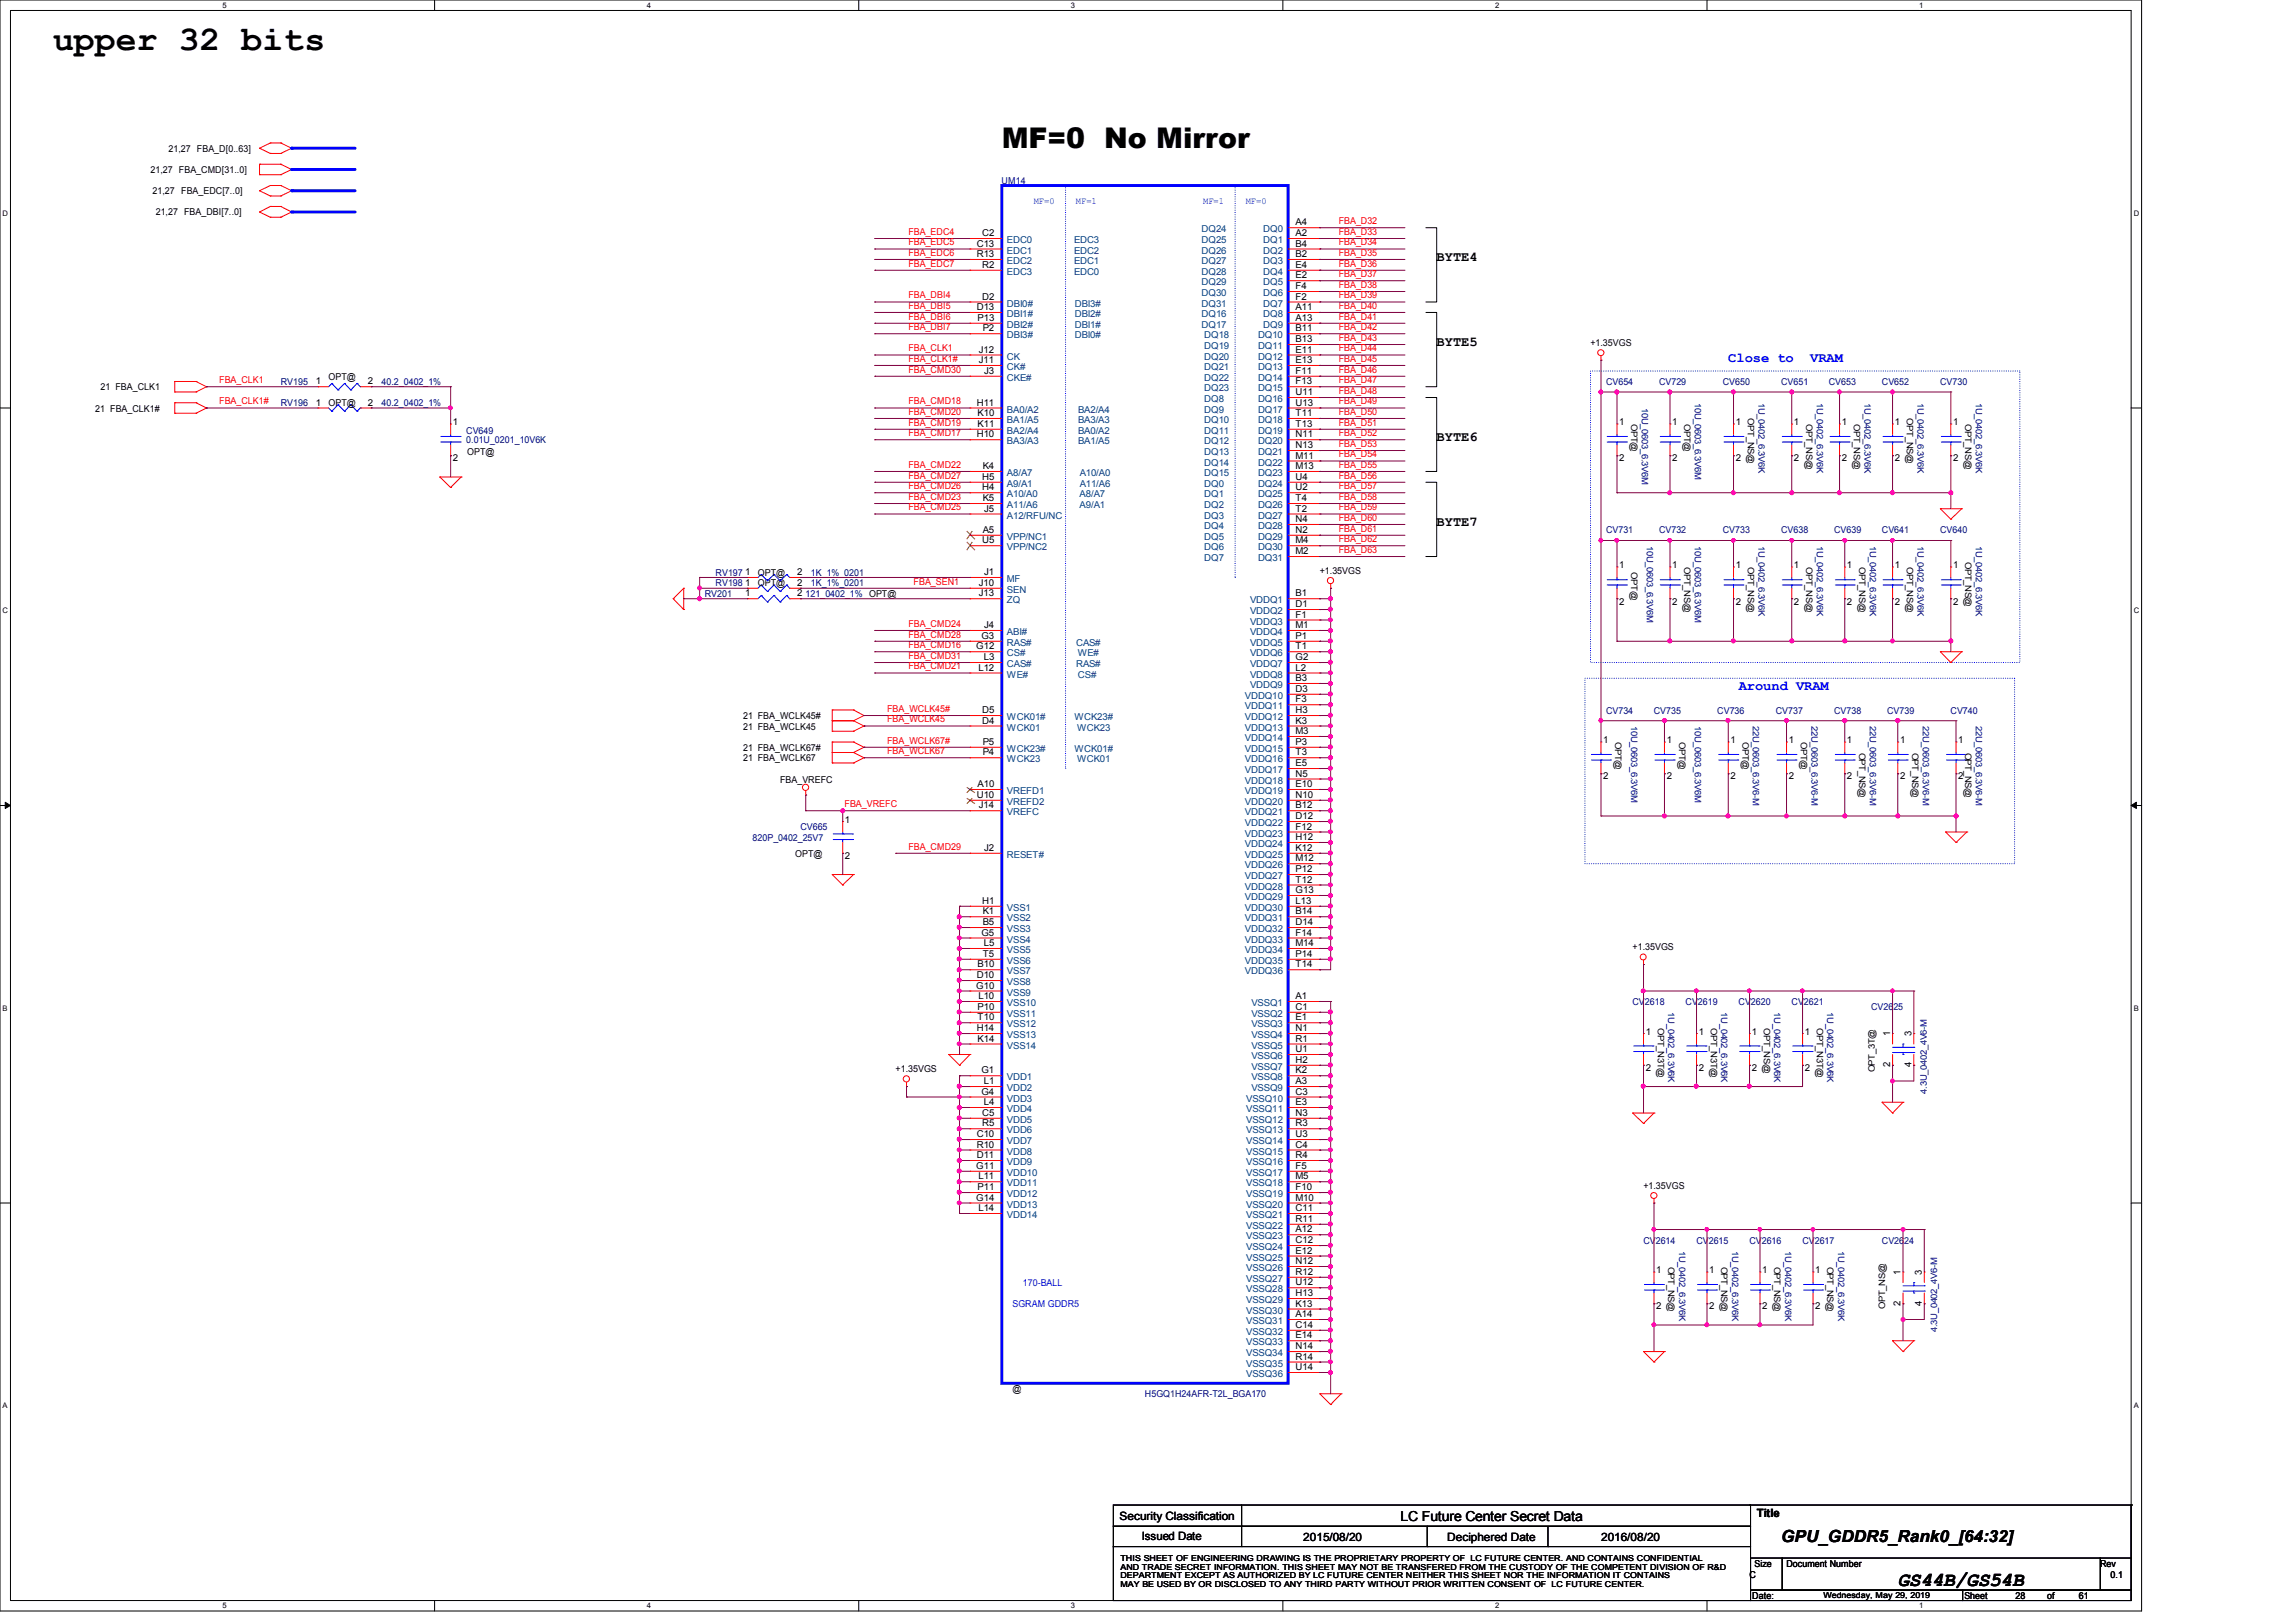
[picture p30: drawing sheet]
<svg xmlns="http://www.w3.org/2000/svg" width="297mm" height="210mm" viewBox="0 0 297 210" stroke-linecap="round" stroke-linejoin="round" font-family="sans-serif">
<defs><g id="words">
<text font-size="4.5" x="6.9" y="6.5">upper 32 bits</text>
<text font-size="3.7" x="129.6" y="19.1">MF=0 No Mirror</text>
<text font-size="2.6" x="245.5" y="205.1">GS44B/GS54B</text>
<text font-size="2.2" x="230.4" y="199.5">GPU_GDDR5_Rank0_[64:32]</text>
<g font-size="1.8">
<text x="185.8" y="33.7">BYTE4</text>
<text x="185.8" y="44.7">BYTE5</text>
<text x="185.8" y="57.1">BYTE6</text>
<text x="185.8" y="68">BYTE7</text>
<text x="181.2" y="196.8">LC Future Center Secret Data</text>
</g>
<g font-size="1.8" fill="#00f">
<text x="223.6" y="46.8">Close to</text>
<text x="234.2" y="46.8">VRAM</text>
<text x="224.9" y="89.3">Around VRAM</text>
</g>
<g font-size="1.5">
<text x="144.8" y="196.6">Security Classification</text>
<text x="227.2" y="196.3">Title</text>
<text x="147.7" y="199.3">Issued Date</text>
<text x="168.6" y="199.4">2015/08/20</text>
<text x="187.2" y="199.4">Deciphered Date</text>
<text x="207.1" y="199.4">2016/08/20</text>
</g>
<g font-size="1.2">
<text x="19.5" y="22.4">21,27 FBA_CMD[31..0]</text>
<text x="21.8" y="19.6">21,27 FBA_D[0..63]</text>
<text x="19.7" y="25.1">21,27 FBA_EDC[7..0]</text>
<text x="20.1" y="27.9">21,27 FBA_DBI[7..0]</text>
<text x="167.6" y="29.2">A4</text>
<text x="126.4" y="31.9">C13</text>
<text x="126.4" y="33.3">R13</text>
<text x="127" y="30.6">C2</text>
<text x="127" y="34.7">R2</text>
<text x="167.6" y="30.6">A2</text>
<text x="167.6" y="31.9">B4</text>
<text x="167.6" y="33.3">B2</text>
<text x="167.6" y="34.7">E4</text>
<text x="126.4" y="40.1">D13</text>
<text x="126.4" y="41.5">P13</text>
<text x="127" y="38.8">D2</text>
<text x="167.6" y="36">E2</text>
<text x="167.6" y="37.4">F4</text>
<text x="167.6" y="38.8">F2</text>
<text x="167.6" y="41.5">A13</text>
<text x="167.6" y="40.1">A11</text>
<text x="126.6" y="45.6">J12</text>
<text x="126.6" y="47">J11</text>
<text x="127.1" y="42.9">P2</text>
<text x="167.6" y="42.9">B11</text>
<text x="167.6" y="44.3">B13</text>
<text x="167.6" y="45.6">E11</text>
<text x="167.6" y="47">E13</text>
<text x="205.7" y="44.7">+1.35VGS</text>
<text x="12.3" y="53.3">21 FBA_CLK1#</text>
<text x="13" y="50.5">21 FBA_CLK1</text>
<text x="40.8" y="49.7">1</text>
<text x="40.8" y="52.5">1</text>
<text x="42.5" y="49.1">OPT@</text>
<text x="42.5" y="52.6">OPT@</text>
<text x="47.6" y="49.7">2</text>
<text x="47.6" y="52.5">2</text>
<text x="126.4" y="52.5">H11</text>
<text x="126.4" y="53.8">K10</text>
<text x="127.3" y="48.4">J3</text>
<text x="167.6" y="48.4">F11</text>
<text x="167.6" y="49.7">F13</text>
<text x="167.6" y="51.1">U11</text>
<text x="167.6" y="52.5">U13</text>
<text x="167.6" y="53.8">T11</text>
<text x="58.6" y="55">1</text>
<text x="58.6" y="59.7">2</text>
<text x="60.4" y="58.9">OPT@</text>
<text x="126.4" y="56.6">H10</text>
<text x="126.4" y="55.2">K11</text>
<text x="167.6" y="55.2">T13</text>
<text x="167.6" y="56.6">N11</text>
<text x="167.6" y="58">N13</text>
<text x="167.6" y="59.4">M11</text>
<text x="209.5" y="55">1</text>
<text x="209.5" y="59.7">2</text>
<text x="211" y="54.9" transform="rotate(90 211 54.9)">OPT@</text>
<text x="216.3" y="55">1</text>
<text x="216.3" y="59.7">2</text>
<text x="217.9" y="54.9" transform="rotate(90 217.9 54.9)">OPT@</text>
<text x="224.5" y="55">1</text>
<text x="224.5" y="59.7">2</text>
<text x="226.1" y="54.1" transform="rotate(90 226.1 54.1)">OPT_NS@</text>
<text x="232.1" y="55">1</text>
<text x="232.1" y="59.7">2</text>
<text x="233.6" y="54.9" transform="rotate(90 233.6 54.9)">OPT_NS@</text>
<text x="238.2" y="55">1</text>
<text x="238.2" y="59.7">2</text>
<text x="239.8" y="54.9" transform="rotate(90 239.8 54.9)">OPT_NS@</text>
<text x="245.1" y="55">1</text>
<text x="245.1" y="59.7">2</text>
<text x="246.7" y="54.1" transform="rotate(90 246.7 54.1)">OPT_NS@</text>
<text x="252.6" y="55">1</text>
<text x="252.6" y="59.7">2</text>
<text x="254.2" y="54.9" transform="rotate(90 254.2 54.9)">OPT_NS@</text>
<text x="127" y="62.1">H5</text>
<text x="127" y="63.5">H4</text>
<text x="127.1" y="60.7">K4</text>
<text x="127.1" y="64.9">K5</text>
<text x="167.6" y="60.7">M13</text>
<text x="167.6" y="62.1">U4</text>
<text x="167.6" y="63.5">U2</text>
<text x="167.6" y="64.9">T4</text>
<text x="127" y="70.3">U5</text>
<text x="127.1" y="69">A5</text>
<text x="127.3" y="66.2">J5</text>
<text x="167.6" y="66.2">T2</text>
<text x="167.6" y="67.6">N4</text>
<text x="167.6" y="69">N2</text>
<text x="167.6" y="70.3">M4</text>
<text x="167.6" y="71.7">M2</text>
<text x="96.4" y="75.8">1</text>
<text x="96.4" y="77.2">1</text>
<text x="96.4" y="74.4">1</text>
<text x="98" y="75.9">OPT@</text>
<text x="98" y="74.5">OPT@</text>
<text x="103.1" y="75.8">2</text>
<text x="103.1" y="77.2">2</text>
<text x="103.1" y="74.4">2</text>
<text x="126.6" y="77.2">J13</text>
<text x="126.6" y="75.8">J10</text>
<text x="127.3" y="74.4">J1</text>
<text x="167.6" y="77.2">B1</text>
<text x="170.7" y="74.3">+1.35VGS</text>
<text x="209.5" y="73.5">1</text>
<text x="211" y="74" transform="rotate(90 211 74)">OPT@</text>
<text x="216.3" y="73.5">1</text>
<text x="217.9" y="73.4" transform="rotate(90 217.9 73.4)">OPT_NS@</text>
<text x="224.5" y="73.5">1</text>
<text x="226.1" y="73.4" transform="rotate(90 226.1 73.4)">OPT_NS@</text>
<text x="232.1" y="73.5">1</text>
<text x="233.6" y="73.4" transform="rotate(90 233.6 73.4)">OPT_NS@</text>
<text x="238.9" y="73.5">1</text>
<text x="240.5" y="73.4" transform="rotate(90 240.5 73.4)">OPT_NS@</text>
<text x="245.1" y="73.5">1</text>
<text x="246.7" y="73.4" transform="rotate(90 246.7 73.4)">OPT_NS@</text>
<text x="252.6" y="73.5">1</text>
<text x="254.2" y="72.7" transform="rotate(90 254.2 72.7)">OPT_NS@</text>
<text x="127" y="82.7">G3</text>
<text x="127.3" y="81.3">J4</text>
<text x="167.6" y="78.6">D1</text>
<text x="167.6" y="79.9">F1</text>
<text x="167.6" y="81.3">M1</text>
<text x="167.6" y="82.7">P1</text>
<text x="209.5" y="78.2">2</text>
<text x="216.3" y="78.2">2</text>
<text x="224.5" y="78.2">2</text>
<text x="232.1" y="78.2">2</text>
<text x="238.9" y="78.2">2</text>
<text x="245.1" y="78.2">2</text>
<text x="252.6" y="78.2">2</text>
<text x="126.3" y="84">G12</text>
<text x="126.6" y="86.8">L12</text>
<text x="127.2" y="85.4">L3</text>
<text x="167.6" y="84">T1</text>
<text x="167.6" y="85.4">G2</text>
<text x="167.6" y="86.8">L2</text>
<text x="167.6" y="88.1">B3</text>
<text x="167.6" y="89.5">D3</text>
<text x="96.1" y="93">21 FBA_WCLK45#</text>
<text x="96.1" y="94.4">21 FBA_WCLK45</text>
<text x="127" y="93.6">D4</text>
<text x="127" y="92.3">D5</text>
<text x="167.6" y="90.9">F3</text>
<text x="167.6" y="92.3">H3</text>
<text x="167.6" y="93.6">K3</text>
<text x="167.6" y="95">M3</text>
<text x="96.1" y="98.5">21 FBA_WCLK67</text>
<text x="96.1" y="97.2">21 FBA_WCLK67#</text>
<text x="100.9" y="101.3">FBA_VREFC</text>
<text x="126.4" y="101.9">A10</text>
<text x="127.1" y="96.4">P5</text>
<text x="127.1" y="97.7">P4</text>
<text x="167.6" y="96.4">P3</text>
<text x="167.6" y="97.7">T3</text>
<text x="167.6" y="99.1">E5</text>
<text x="167.6" y="100.5">N5</text>
<text x="167.6" y="101.9">E10</text>
<text x="207.4" y="96.1">1</text>
<text x="207.4" y="100.8">2</text>
<text x="208.9" y="96" transform="rotate(90 208.9 96)">OPT@</text>
<text x="215.6" y="96.1">1</text>
<text x="215.6" y="100.8">2</text>
<text x="217.2" y="96" transform="rotate(90 217.2 96)">OPT@</text>
<text x="223.8" y="96.1">1</text>
<text x="223.8" y="100.8">2</text>
<text x="225.4" y="96" transform="rotate(90 225.4 96)">OPT@</text>
<text x="231.4" y="96.1">1</text>
<text x="231.4" y="100.8">2</text>
<text x="232.9" y="96" transform="rotate(90 232.9 96)">OPT@</text>
<text x="238.9" y="96.1">1</text>
<text x="238.9" y="100.8">2</text>
<text x="240.5" y="97.4" transform="rotate(90 240.5 97.4)">OPT_NS@</text>
<text x="245.8" y="96.1">1</text>
<text x="245.8" y="100.8">2</text>
<text x="247.3" y="97.4" transform="rotate(90 247.3 97.4)">OPT_NS@</text>
<text x="253.3" y="96.1">1</text>
<text x="253.3" y="100.8">2</text>
<text x="254.2" y="97.4" transform="rotate(90 254.2 97.4)">OPT_NS@</text>
<text x="109.3" y="106.4">1</text>
<text x="126.4" y="103.3">U10</text>
<text x="126.6" y="104.6">J14</text>
<text x="167.6" y="103.3">N10</text>
<text x="167.6" y="104.6">B12</text>
<text x="167.6" y="106">D12</text>
<text x="167.6" y="107.4">F12</text>
<text x="102.9" y="110.9">OPT@</text>
<text x="109.3" y="111.1">2</text>
<text x="127.3" y="110.1">J2</text>
<text x="167.6" y="108.7">H12</text>
<text x="167.6" y="110.1">K12</text>
<text x="167.6" y="111.5">M12</text>
<text x="167.6" y="112.9">P12</text>
<text x="127" y="117">H1</text>
<text x="127.1" y="119.7">B5</text>
<text x="127.1" y="118.3">K1</text>
<text x="167.6" y="114.2">T12</text>
<text x="167.6" y="115.6">G13</text>
<text x="167.6" y="117">L13</text>
<text x="167.6" y="118.3">B14</text>
<text x="167.6" y="119.7">D14</text>
<text x="126.4" y="125.2">B10</text>
<text x="127" y="121.1">G5</text>
<text x="127.1" y="123.8">T5</text>
<text x="127.2" y="122.4">L5</text>
<text x="167.6" y="121.1">F14</text>
<text x="167.6" y="122.4">M14</text>
<text x="167.6" y="123.8">P14</text>
<text x="167.6" y="125.2">T14</text>
<text x="211.2" y="122.9">+1.35VGS</text>
<text x="126.3" y="127.9">G10</text>
<text x="126.4" y="126.6">D10</text>
<text x="126.4" y="130.7">P10</text>
<text x="126.6" y="129.3">L10</text>
<text x="167.6" y="129.3">A1</text>
<text x="167.6" y="130.7">C1</text>
<text x="126.4" y="133.4">H14</text>
<text x="126.4" y="132">T10</text>
<text x="126.4" y="134.8">K14</text>
<text x="167.6" y="132">E1</text>
<text x="167.6" y="133.4">N1</text>
<text x="167.6" y="134.8">R1</text>
<text x="167.6" y="136.1">U1</text>
<text x="167.6" y="137.5">H2</text>
<text x="212.9" y="133.9">1</text>
<text x="214.4" y="133" transform="rotate(90 214.4 133)">OPT_N3T@</text>
<text x="219.7" y="133.9">1</text>
<text x="221.3" y="133" transform="rotate(90 221.3 133)">OPT_N3T@</text>
<text x="226.6" y="133.9">1</text>
<text x="228.2" y="133" transform="rotate(90 228.2 133)">OPT_NS@</text>
<text x="233.5" y="133.9">1</text>
<text x="235" y="133" transform="rotate(90 235 133)">OPT_N3T@</text>
<text x="244.5" y="134.1" transform="rotate(-90 244.5 134.1)">1</text>
<text x="247.3" y="134.1" transform="rotate(-90 247.3 134.1)">3</text>
<text x="115.9" y="138.7">+1.35VGS</text>
<text x="127" y="141.6">G4</text>
<text x="127" y="138.9">G1</text>
<text x="127.2" y="143">L4</text>
<text x="127.2" y="140.3">L1</text>
<text x="167.6" y="138.9">K2</text>
<text x="167.6" y="140.3">A3</text>
<text x="167.6" y="141.6">C3</text>
<text x="167.6" y="143">E3</text>
<text x="212.9" y="138.6">2</text>
<text x="219.7" y="138.6">2</text>
<text x="226.6" y="138.6">2</text>
<text x="233.5" y="138.6">2</text>
<text x="242.5" y="138.8" transform="rotate(-90 242.5 138.8)">OPT_3T@</text>
<text x="244.5" y="138.1" transform="rotate(-90 244.5 138.1)">2</text>
<text x="247.3" y="138.1" transform="rotate(-90 247.3 138.1)">4</text>
<text x="126.4" y="149.9">D11</text>
<text x="126.4" y="148.5">R10</text>
<text x="126.4" y="147.2">C10</text>
<text x="127" y="145.8">R5</text>
<text x="127" y="144.4">C5</text>
<text x="167.6" y="144.4">N3</text>
<text x="167.6" y="145.8">R3</text>
<text x="167.6" y="147.2">U3</text>
<text x="167.6" y="148.5">C4</text>
<text x="167.6" y="149.9">R4</text>
<text x="126.3" y="151.3">G11</text>
<text x="126.3" y="155.4">G14</text>
<text x="126.4" y="154">P11</text>
<text x="126.6" y="152.6">L11</text>
<text x="167.6" y="151.3">F5</text>
<text x="167.6" y="152.6">M5</text>
<text x="167.6" y="154">F10</text>
<text x="167.6" y="155.4">M10</text>
<text x="212.6" y="153.8">+1.35VGS</text>
<text x="126.6" y="156.7">L14</text>
<text x="167.6" y="156.7">C11</text>
<text x="167.6" y="158.1">R11</text>
<text x="167.6" y="159.5">A12</text>
<text x="167.6" y="160.9">C12</text>
<text x="167.6" y="162.2">E12</text>
<text x="167.6" y="163.6">N12</text>
<text x="167.6" y="165">R12</text>
<text x="167.6" y="166.3">U12</text>
<text x="167.6" y="167.7">H13</text>
<text x="214.2" y="164.7">1</text>
<text x="215.8" y="163.9" transform="rotate(90 215.8 163.9)">OPT_NS@</text>
<text x="221.1" y="164.7">1</text>
<text x="222.7" y="163.9" transform="rotate(90 222.7 163.9)">OPT_NS@</text>
<text x="228" y="164.7">1</text>
<text x="229.5" y="163.9" transform="rotate(90 229.5 163.9)">OPT_NS@</text>
<text x="234.8" y="164.7">1</text>
<text x="236.4" y="163.9" transform="rotate(90 236.4 163.9)">OPT_NS@</text>
<text x="245.9" y="165" transform="rotate(-90 245.9 165)">1</text>
<text x="248.6" y="165" transform="rotate(-90 248.6 165)">3</text>
<text x="167.6" y="169.1">K13</text>
<text x="167.6" y="170.4">A14</text>
<text x="167.6" y="171.8">C14</text>
<text x="167.6" y="173.2">E14</text>
<text x="214.2" y="169.4">2</text>
<text x="221.1" y="169.4">2</text>
<text x="228" y="169.4">2</text>
<text x="234.8" y="169.4">2</text>
<text x="243.9" y="169.4" transform="rotate(-90 243.9 169.4)">OPT_NS@</text>
<text x="245.9" y="169" transform="rotate(-90 245.9 169)">2</text>
<text x="248.6" y="169" transform="rotate(-90 248.6 169)">4</text>
<text x="167.6" y="174.6">N14</text>
<text x="167.6" y="175.9">R14</text>
<text x="167.6" y="177.3">U14</text>
<text x="131" y="180.1">@</text>
<text x="227" y="202.7">Size</text>
<text x="231.1" y="202.7">Document Number</text>
<text x="271.7" y="202.7">Rev</text>
<text x="226.3" y="204.1">C</text>
<text x="226.7" y="206.9">Date:</text>
<text x="254.1" y="206.9">Sheet</text>
<text x="260.7" y="206.9">28</text>
<text x="264.8" y="206.9">of</text>
<text x="268.9" y="206.9">61</text>
<text x="273" y="204.1">0.1</text>
</g>
<g font-size="1.2" fill="#000080">
<text x="129.6" y="23.7">UM14</text>
<text x="36.3" y="49.8">RV195</text>
<text x="36.3" y="52.6">RV196</text>
<text x="49.4" y="49.8">40.2_0402_1%</text>
<text x="49.4" y="52.6">40.2_0402_1%</text>
<text x="207.8" y="49.8">CV654</text>
<text x="212.4" y="52.8" transform="rotate(90 212.4 52.8)">10U_0603_6.3V6M</text>
<text x="214.6" y="49.8">CV729</text>
<text x="219.2" y="52.1" transform="rotate(90 219.2 52.1)">10U_0603_6.3V6M</text>
<text x="222.9" y="49.8">CV650</text>
<text x="227.5" y="52.1" transform="rotate(90 227.5 52.1)">1U_0402_6.3V6K</text>
<text x="230.4" y="49.8">CV651</text>
<text x="235" y="52.1" transform="rotate(90 235 52.1)">1U_0402_6.3V6K</text>
<text x="236.6" y="49.8">CV653</text>
<text x="241.2" y="52.1" transform="rotate(90 241.2 52.1)">1U_0402_6.3V6K</text>
<text x="243.4" y="49.8">CV652</text>
<text x="248.1" y="52.1" transform="rotate(90 248.1 52.1)">1U_0402_6.3V6K</text>
<text x="251" y="49.8">CV730</text>
<text x="255.6" y="52.1" transform="rotate(90 255.6 52.1)">1U_0402_6.3V6K</text>
<text x="60.3" y="56.1">CV649</text>
<text x="60.3" y="57.4">0.01U_0201_10V6K</text>
<text x="207.8" y="69">CV731</text>
<text x="213" y="70.6" transform="rotate(90 213 70.6)">10U_0603_6.3V6M</text>
<text x="214.6" y="69">CV732</text>
<text x="219.2" y="70.6" transform="rotate(90 219.2 70.6)">10U_0603_6.3V6M</text>
<text x="222.9" y="69">CV733</text>
<text x="227.5" y="70.6" transform="rotate(90 227.5 70.6)">1U_0402_6.3V6K</text>
<text x="230.4" y="69">CV638</text>
<text x="235" y="70.6" transform="rotate(90 235 70.6)">1U_0402_6.3V6K</text>
<text x="237.3" y="69">CV639</text>
<text x="241.9" y="70.6" transform="rotate(90 241.9 70.6)">1U_0402_6.3V6K</text>
<text x="243.4" y="69">CV641</text>
<text x="248.1" y="70.6" transform="rotate(90 248.1 70.6)">1U_0402_6.3V6K</text>
<text x="251" y="69">CV640</text>
<text x="255.6" y="70.6" transform="rotate(90 255.6 70.6)">1U_0402_6.3V6K</text>
<text x="91.2" y="77.3">RV201</text>
<text x="92.6" y="75.9">RV198</text>
<text x="92.6" y="74.5">RV197</text>
<text x="104.2" y="77.3">121_0402_1% OPT@</text>
<text x="104.9" y="75.9">1K_1%_0201</text>
<text x="104.9" y="74.5">1K_1%_0201</text>
<text x="207.8" y="92.3">CV734</text>
<text x="211" y="93.9" transform="rotate(90 211 93.9)">10U_0603_6.3V6M</text>
<text x="213.9" y="92.3">CV735</text>
<text x="219.2" y="93.9" transform="rotate(90 219.2 93.9)">10U_0603_6.3V6M</text>
<text x="222.1" y="92.3">CV736</text>
<text x="226.8" y="93.9" transform="rotate(90 226.8 93.9)">22U_0603_6.3V6-M</text>
<text x="229.7" y="92.3">CV737</text>
<text x="234.3" y="93.9" transform="rotate(90 234.3 93.9)">22U_0603_6.3V6-M</text>
<text x="237.3" y="92.3">CV738</text>
<text x="241.9" y="93.9" transform="rotate(90 241.9 93.9)">22U_0603_6.3V6-M</text>
<text x="244.1" y="92.3">CV739</text>
<text x="248.7" y="93.9" transform="rotate(90 248.7 93.9)">22U_0603_6.3V6-M</text>
<text x="252.3" y="92.3">CV740</text>
<text x="255.6" y="93.9" transform="rotate(90 255.6 93.9)">22U_0603_6.3V6-M</text>
<text x="103.5" y="107.4">CV665</text>
<text x="97.4" y="108.8">820P_0402_25V7</text>
<text x="211.2" y="130">CV2618</text>
<text x="215.8" y="131" transform="rotate(90 215.8 131)">1U_0402_6.3V6K</text>
<text x="218" y="130">CV2619</text>
<text x="222.7" y="131" transform="rotate(90 222.7 131)">1U_0402_6.3V6K</text>
<text x="224.9" y="130">CV2620</text>
<text x="229.5" y="131" transform="rotate(90 229.5 131)">1U_0402_6.3V6K</text>
<text x="231.8" y="130">CV2621</text>
<text x="236.4" y="131" transform="rotate(90 236.4 131)">1U_0402_6.3V6K</text>
<text x="242" y="130.7">CV2625</text>
<text x="249.2" y="141.5" transform="rotate(-90 249.2 141.5)">4.3U_0402_4V6-M</text>
<text x="212.6" y="160.9">CV2614</text>
<text x="217.2" y="161.8" transform="rotate(90 217.2 161.8)">1U_0402_6.3V6K</text>
<text x="219.4" y="160.9">CV2615</text>
<text x="224" y="161.8" transform="rotate(90 224 161.8)">1U_0402_6.3V6K</text>
<text x="226.3" y="160.9">CV2616</text>
<text x="230.9" y="161.8" transform="rotate(90 230.9 161.8)">1U_0402_6.3V6K</text>
<text x="233.2" y="160.9">CV2617</text>
<text x="237.8" y="161.8" transform="rotate(90 237.8 161.8)">1U_0402_6.3V6K</text>
<text x="243.4" y="160.9">CV2624</text>
<text x="250.6" y="172.4" transform="rotate(-90 250.6 172.4)">4.3U_0402_4V6-M</text>
<text x="148.1" y="180.8">H5GQ1H24AFR-T2L_BGA170</text>
</g>
<g font-size="1.2" fill="#00f">
<text x="133.7" y="26.4">MF=0</text>
<text x="139.2" y="26.4">MF=1</text>
<text x="155.6" y="26.4">MF=1</text>
<text x="161.1" y="26.4">MF=0</text>
<text x="132.3" y="166.4">170-BALL</text>
<text x="131" y="169.2">SGRAM GDDR5</text>
</g>
<g font-size="1.2" fill="#f00">
<text x="173.2" y="29">FBA_D32</text>
<text x="117.5" y="33.1">FBA_EDC6</text>
<text x="117.5" y="30.4">FBA_EDC4</text>
<text x="117.5" y="31.8">FBA_EDC5</text>
<text x="117.5" y="34.5">FBA_EDC7</text>
<text x="173.2" y="30.4">FBA_D33</text>
<text x="173.2" y="34.5">FBA_D36</text>
<text x="173.2" y="31.8">FBA_D34</text>
<text x="173.2" y="33.1">FBA_D35</text>
<text x="173.2" y="35.9">FBA_D37</text>
<text x="117.5" y="40">FBA_DBI5</text>
<text x="117.5" y="41.4">FBA_DBI6</text>
<text x="117.5" y="38.6">FBA_DBI4</text>
<text x="173.2" y="40">FBA_D40</text>
<text x="173.2" y="41.4">FBA_D41</text>
<text x="173.2" y="37.3">FBA_D38</text>
<text x="173.2" y="38.6">FBA_D39</text>
<text x="117.5" y="46.8">FBA_CLK1#</text>
<text x="117.5" y="45.5">FBA_CLK1</text>
<text x="117.5" y="42.7">FBA_DBI7</text>
<text x="173.2" y="46.8">FBA_D45</text>
<text x="173.2" y="44.1">FBA_D43</text>
<text x="173.2" y="45.5">FBA_D44</text>
<text x="173.2" y="42.7">FBA_D42</text>
<text x="28.4" y="52.3">FBA_CLK1#</text>
<text x="28.4" y="49.6">FBA_CLK1</text>
<text x="117.5" y="52.3">FBA_CMD18</text>
<text x="117.5" y="53.7">FBA_CMD20</text>
<text x="117.5" y="48.2">FBA_CMD30</text>
<text x="173.2" y="53.7">FBA_D50</text>
<text x="173.2" y="48.2">FBA_D46</text>
<text x="173.2" y="49.6">FBA_D47</text>
<text x="173.2" y="52.3">FBA_D49</text>
<text x="173.2" y="51">FBA_D48</text>
<text x="117.5" y="56.4">FBA_CMD17</text>
<text x="117.5" y="55.1">FBA_CMD19</text>
<text x="173.2" y="57.8">FBA_D53</text>
<text x="173.2" y="56.4">FBA_D52</text>
<text x="173.2" y="59.2">FBA_D54</text>
<text x="173.2" y="55.1">FBA_D51</text>
<text x="117.5" y="61.9">FBA_CMD27</text>
<text x="117.5" y="64.7">FBA_CMD23</text>
<text x="117.5" y="60.5">FBA_CMD22</text>
<text x="117.5" y="63.3">FBA_CMD26</text>
<text x="173.2" y="60.5">FBA_D55</text>
<text x="173.2" y="64.7">FBA_D58</text>
<text x="173.2" y="61.9">FBA_D56</text>
<text x="173.2" y="63.3">FBA_D57</text>
<text x="117.5" y="66">FBA_CMD25</text>
<text x="173.2" y="66">FBA_D59</text>
<text x="173.2" y="67.4">FBA_D60</text>
<text x="173.2" y="68.8">FBA_D61</text>
<text x="173.2" y="70.1">FBA_D62</text>
<text x="173.2" y="71.5">FBA_D63</text>
<text x="118.2" y="75.6">FBA_SEN1</text>
<text x="117.5" y="83.9">FBA_CMD16</text>
<text x="117.5" y="81.1">FBA_CMD24</text>
<text x="117.5" y="82.5">FBA_CMD28</text>
<text x="117.5" y="85.3">FBA_CMD31</text>
<text x="117.5" y="86.6">FBA_CMD21</text>
<text x="114.8" y="92.1">FBA_WCLK45#</text>
<text x="114.8" y="93.5">FBA_WCLK45</text>
<text x="114.8" y="96.2">FBA_WCLK67#</text>
<text x="114.8" y="97.6">FBA_WCLK67</text>
<text x="109.3" y="104.4">FBA_VREFC</text>
<text x="117.5" y="109.9">FBA_CMD29</text>
</g>
<g font-size="1.2" fill="#004080">
<text x="130.3" y="31.5">EDC0</text>
<text x="130.3" y="32.8">EDC1</text>
<text x="130.3" y="34.2">EDC2</text>
<text x="130.3" y="35.6">EDC3</text>
<text x="138.9" y="31.5">EDC3</text>
<text x="138.9" y="32.8">EDC2</text>
<text x="138.9" y="34.2">EDC1</text>
<text x="138.9" y="35.6">EDC0</text>
<text x="155.4" y="30.1">DQ24</text>
<text x="155.4" y="31.5">DQ25</text>
<text x="155.4" y="32.8">DQ26</text>
<text x="155.4" y="34.2">DQ27</text>
<text x="155.4" y="35.6">DQ28</text>
<text x="163.4" y="30.1">DQ0</text>
<text x="163.4" y="31.5">DQ1</text>
<text x="163.4" y="32.8">DQ2</text>
<text x="163.4" y="34.2">DQ3</text>
<text x="163.4" y="35.6">DQ4</text>
<text x="130.3" y="39.7">DBI0#</text>
<text x="130.3" y="41">DBI1#</text>
<text x="139" y="39.7">DBI3#</text>
<text x="139" y="41">DBI2#</text>
<text x="155.4" y="36.9">DQ29</text>
<text x="155.4" y="38.3">DQ30</text>
<text x="155.4" y="39.7">DQ31</text>
<text x="155.4" y="41">DQ16</text>
<text x="163.4" y="36.9">DQ5</text>
<text x="163.4" y="38.3">DQ6</text>
<text x="163.4" y="39.7">DQ7</text>
<text x="163.4" y="41">DQ8</text>
<text x="130.3" y="46.5">CK</text>
<text x="130.3" y="47.9">CK#</text>
<text x="130.3" y="42.4">DBI2#</text>
<text x="130.3" y="43.8">DBI3#</text>
<text x="139" y="42.4">DBI1#</text>
<text x="139" y="43.8">DBI0#</text>
<text x="155.4" y="42.4">DQ17</text>
<text x="155.8" y="43.8">DQ18</text>
<text x="155.8" y="45.2">DQ19</text>
<text x="155.8" y="46.5">DQ20</text>
<text x="155.8" y="47.9">DQ21</text>
<text x="162.7" y="43.8">DQ10</text>
<text x="162.7" y="45.2">DQ11</text>
<text x="162.7" y="46.5">DQ12</text>
<text x="162.7" y="47.9">DQ13</text>
<text x="163.4" y="42.4">DQ9</text>
<text x="130.3" y="49.3">CKE#</text>
<text x="130.3" y="53.4">BA0/A2</text>
<text x="139.5" y="53.4">BA2/A4</text>
<text x="155.8" y="49.3">DQ22</text>
<text x="155.8" y="50.6">DQ23</text>
<text x="155.8" y="52">DQ8</text>
<text x="155.8" y="53.4">DQ9</text>
<text x="162.7" y="49.3">DQ14</text>
<text x="162.7" y="50.6">DQ15</text>
<text x="162.7" y="52">DQ16</text>
<text x="162.7" y="53.4">DQ17</text>
<text x="130.3" y="56.1">BA2/A4</text>
<text x="130.3" y="57.5">BA3/A3</text>
<text x="130.3" y="54.7">BA1/A5</text>
<text x="139.5" y="56.1">BA0/A2</text>
<text x="139.5" y="57.5">BA1/A5</text>
<text x="139.5" y="54.7">BA3/A3</text>
<text x="155.8" y="54.7">DQ10</text>
<text x="155.8" y="56.1">DQ11</text>
<text x="155.8" y="57.5">DQ12</text>
<text x="155.8" y="58.9">DQ13</text>
<text x="162.7" y="54.7">DQ18</text>
<text x="162.7" y="56.1">DQ19</text>
<text x="162.7" y="57.5">DQ20</text>
<text x="162.7" y="58.9">DQ21</text>
<text x="130.3" y="61.6">A8/A7</text>
<text x="130.3" y="63">A9/A1</text>
<text x="130.3" y="64.3">A10/A0</text>
<text x="130.3" y="65.7">A11/A6</text>
<text x="139.7" y="64.3">A8/A7</text>
<text x="139.7" y="65.7">A9/A1</text>
<text x="139.7" y="61.6">A10/A0</text>
<text x="139.7" y="63">A11/A6</text>
<text x="155.8" y="60.2">DQ14</text>
<text x="155.8" y="61.6">DQ15</text>
<text x="155.8" y="63">DQ0</text>
<text x="155.8" y="64.3">DQ1</text>
<text x="155.8" y="65.7">DQ2</text>
<text x="162.7" y="60.2">DQ22</text>
<text x="162.7" y="61.6">DQ23</text>
<text x="162.7" y="63">DQ24</text>
<text x="162.7" y="64.3">DQ25</text>
<text x="162.7" y="65.7">DQ26</text>
<text x="130.3" y="71.2">VPP/NC2</text>
<text x="130.3" y="69.8">VPP/NC1</text>
<text x="130.3" y="67.1">A12/RFU/NC</text>
<text x="155.8" y="67.1">DQ3</text>
<text x="155.8" y="68.5">DQ4</text>
<text x="155.8" y="69.8">DQ5</text>
<text x="155.8" y="71.2">DQ6</text>
<text x="162.7" y="67.1">DQ27</text>
<text x="162.7" y="68.5">DQ28</text>
<text x="162.7" y="69.8">DQ29</text>
<text x="162.7" y="71.2">DQ30</text>
<text x="130.3" y="76.7">SEN</text>
<text x="130.3" y="75.3">MF</text>
<text x="155.8" y="72.6">DQ7</text>
<text x="162.7" y="72.6">DQ31</text>
<text x="130.3" y="83.6">RAS#</text>
<text x="130.3" y="78.1">ZQ</text>
<text x="130.3" y="82.2">ABI#</text>
<text x="139.2" y="83.6">CAS#</text>
<text x="161.7" y="78.1">VDDQ1</text>
<text x="161.7" y="79.5">VDDQ2</text>
<text x="161.7" y="80.8">VDDQ3</text>
<text x="161.7" y="82.2">VDDQ4</text>
<text x="161.7" y="83.6">VDDQ5</text>
<text x="130.3" y="87.7">WE#</text>
<text x="130.3" y="84.9">CS#</text>
<text x="130.3" y="86.3">CAS#</text>
<text x="139.2" y="86.3">RAS#</text>
<text x="139.4" y="84.9">WE#</text>
<text x="139.4" y="87.7">CS#</text>
<text x="161.7" y="84.9">VDDQ6</text>
<text x="161.7" y="86.3">VDDQ7</text>
<text x="161.7" y="87.7">VDDQ8</text>
<text x="161.7" y="89">VDDQ9</text>
<text x="130.3" y="94.5">WCK01</text>
<text x="130.3" y="93.2">WCK01#</text>
<text x="139" y="93.2">WCK23#</text>
<text x="139.3" y="94.5">WCK23</text>
<text x="161" y="90.4">VDDQ10</text>
<text x="161" y="91.8">VDDQ11</text>
<text x="161" y="93.2">VDDQ12</text>
<text x="161" y="94.5">VDDQ13</text>
<text x="161" y="95.9">VDDQ14</text>
<text x="130.3" y="97.3">WCK23#</text>
<text x="130.3" y="98.6">WCK23</text>
<text x="139" y="97.3">WCK01#</text>
<text x="139.3" y="98.6">WCK01</text>
<text x="161" y="97.3">VDDQ15</text>
<text x="161" y="98.6">VDDQ16</text>
<text x="161" y="100">VDDQ17</text>
<text x="161" y="101.4">VDDQ18</text>
<text x="130.3" y="102.7">VREFD1</text>
<text x="130.3" y="104.1">VREFD2</text>
<text x="130.3" y="105.5">VREFC</text>
<text x="161" y="102.7">VDDQ19</text>
<text x="161" y="104.1">VDDQ20</text>
<text x="161" y="105.5">VDDQ21</text>
<text x="161" y="106.9">VDDQ22</text>
<text x="130.3" y="111">RESET#</text>
<text x="161" y="108.2">VDDQ23</text>
<text x="161" y="109.6">VDDQ24</text>
<text x="161" y="111">VDDQ25</text>
<text x="161" y="112.4">VDDQ26</text>
<text x="161" y="113.7">VDDQ27</text>
<text x="130.3" y="119.2">VSS2</text>
<text x="130.3" y="117.9">VSS1</text>
<text x="161" y="115.1">VDDQ28</text>
<text x="161" y="116.5">VDDQ29</text>
<text x="161" y="117.9">VDDQ30</text>
<text x="161" y="119.2">VDDQ31</text>
<text x="130.3" y="124.7">VSS6</text>
<text x="130.3" y="123.3">VSS5</text>
<text x="130.3" y="122">VSS4</text>
<text x="130.3" y="120.6">VSS3</text>
<text x="161" y="120.6">VDDQ32</text>
<text x="161" y="122">VDDQ33</text>
<text x="161" y="123.3">VDDQ34</text>
<text x="161" y="124.7">VDDQ35</text>
<text x="130.3" y="130.2">VSS10</text>
<text x="130.3" y="131.6">VSS11</text>
<text x="130.3" y="128.8">VSS9</text>
<text x="130.3" y="127.5">VSS8</text>
<text x="130.3" y="126.1">VSS7</text>
<text x="161" y="126.1">VDDQ36</text>
<text x="161.9" y="130.2">VSSQ1</text>
<text x="161.9" y="131.6">VSSQ2</text>
<text x="130.3" y="132.9">VSS12</text>
<text x="130.3" y="134.3">VSS13</text>
<text x="130.3" y="135.7">VSS14</text>
<text x="161.9" y="132.9">VSSQ3</text>
<text x="161.9" y="134.3">VSSQ4</text>
<text x="161.9" y="135.7">VSSQ5</text>
<text x="161.9" y="137">VSSQ6</text>
<text x="130.3" y="143.9">VDD4</text>
<text x="130.3" y="142.5">VDD3</text>
<text x="130.3" y="141.2">VDD2</text>
<text x="130.3" y="139.8">VDD1</text>
<text x="161.2" y="142.5">VSSQ10</text>
<text x="161.2" y="143.9">VSSQ11</text>
<text x="161.9" y="138.4">VSSQ7</text>
<text x="161.9" y="139.8">VSSQ8</text>
<text x="161.9" y="141.2">VSSQ9</text>
<text x="130.3" y="149.4">VDD8</text>
<text x="130.3" y="148">VDD7</text>
<text x="130.3" y="146.6">VDD6</text>
<text x="130.3" y="145.3">VDD5</text>
<text x="161.2" y="145.3">VSSQ12</text>
<text x="161.2" y="146.6">VSSQ13</text>
<text x="161.2" y="148">VSSQ14</text>
<text x="161.2" y="149.4">VSSQ15</text>
<text x="130.3" y="150.7">VDD9</text>
<text x="130.3" y="152.1">VDD10</text>
<text x="130.3" y="153.5">VDD11</text>
<text x="130.3" y="154.9">VDD12</text>
<text x="161.2" y="150.7">VSSQ16</text>
<text x="161.2" y="152.1">VSSQ17</text>
<text x="161.2" y="153.5">VSSQ18</text>
<text x="161.2" y="154.9">VSSQ19</text>
<text x="130.3" y="156.3">VDD13</text>
<text x="130.3" y="157.6">VDD14</text>
<text x="161.2" y="156.3">VSSQ20</text>
<text x="161.2" y="157.6">VSSQ21</text>
<text x="161.2" y="159">VSSQ22</text>
<text x="161.2" y="160.4">VSSQ23</text>
<text x="161.2" y="161.8">VSSQ24</text>
<text x="161.2" y="163.1">VSSQ25</text>
<text x="161.2" y="164.5">VSSQ26</text>
<text x="161.2" y="165.9">VSSQ27</text>
<text x="161.2" y="167.2">VSSQ28</text>
<text x="161.2" y="168.6">VSSQ29</text>
<text x="161.2" y="170">VSSQ30</text>
<text x="161.2" y="171.3">VSSQ31</text>
<text x="161.2" y="172.7">VSSQ32</text>
<text x="161.2" y="174.1">VSSQ33</text>
<text x="161.2" y="175.5">VSSQ34</text>
<text x="161.2" y="176.8">VSSQ35</text>
<text x="161.2" y="178.2">VSSQ36</text>
</g>
<g font-size="1.1">
<text x="144.9" y="202">THIS SHEET OF ENGINEERING DRAWING IS THE PROPRIETARY PROPERTY OF LC FUTURE CENTER. AND CONTAINS CONFIDENTIAL</text>
<text x="144.9" y="203.1">AND TRADE SECRET INFORMATION. THIS SHEET MAY NOT BE TRANSFERED FROM THE CUSTODY OF THE COMPETENT DIVISION OF R&amp;D</text>
<text x="144.9" y="204.2">DEPARTMENT EXCEPT AS AUTHORIZED BY LC FUTURE CENTER NEITHER THIS SHEET NOR THE INFORMATION IT CONTAINS</text>
<text x="144.9" y="205.3">MAY BE USED BY OR DISCLOSED TO ANY THIRD PARTY WITHOUT PRIOR WRITTEN CONSENT OF LC FUTURE CENTER.</text>
<text x="235.9" y="206.7">Wednesday, May 29, 2019</text>
</g>
<g font-size="1">
<text x="28.8" y="1">5</text>
<text x="83.7" y="1">4</text>
<text x="138.5" y="1">3</text>
<text x="193.4" y="1">2</text>
<text x="248.3" y="1">1</text>
<text x=".3" y="27.9">D</text>
<text x="276" y="27.9">D</text>
<text x=".3" y="79.4">C</text>
<text x="276" y="79.4">C</text>
<text x=".3" y="130.8">B</text>
<text x="276" y="130.8">B</text>
<text x=".3" y="182.2">A</text>
<text x="276" y="182.2">A</text>
<text x="28.8" y="208.1">5</text>
<text x="83.7" y="208.1">4</text>
<text x="138.5" y="208.1">3</text>
<text x="193.4" y="208.1">2</text>
<text x="248.3" y="208.1">1</text>
</g>
</g></defs>
<path d="M0 0h277v208.4h-277zM1.4 1.4h274.3v205.7h-274.3z" fill="none" stroke="#000" stroke-width=".13"/>
<g fill="#fff">
<path d="M28.8 .1h.5v1.1h-.5z"/>
<path d="M28.8 207.2h.5v1.1h-.5z"/>
</g>
<path d="M56.2 0v1.4M56.2 207.1v1.3" fill="none" stroke="#000" stroke-width=".13"/>
<g fill="#fff">
<path d="M83.7 .1h.5v1.1h-.5z"/>
<path d="M83.7 207.2h.5v1.1h-.5z"/>
</g>
<path d="M111.1 0v1.4M111.1 207.1v1.3" fill="none" stroke="#000" stroke-width=".13"/>
<g fill="#fff">
<path d="M138.5 .1h.6v1.1h-.6z"/>
<path d="M138.5 207.2h.6v1.1h-.6z"/>
</g>
<path d="M165.9 0v1.4M165.9 207.1v1.3" fill="none" stroke="#000" stroke-width=".13"/>
<g fill="#fff">
<path d="M193.4 .1h.5v1.1h-.5z"/>
<path d="M193.4 207.2h.5v1.1h-.5z"/>
</g>
<path d="M220.8 0v1.4M220.8 207.1v1.3" fill="none" stroke="#000" stroke-width=".13"/>
<g fill="#fff">
<path d="M248.2 .1h.6v1.1h-.6z"/>
<path d="M248.2 207.2h.6v1.1h-.6z"/>
<path d="M.3 27.1h.8v1.1h-.8z"/>
<path d="M276 27.1h.7v1.1h-.7z"/>
<path d="M.3 78.5h.8v1.1h-.8z"/>
<path d="M276 78.5h.7v1.1h-.7z"/>
</g>
<path d="M0 52.8h1.4M275.7 52.8h1.3" fill="none" stroke="#000" stroke-width=".13"/>
<g fill="#fff">
<path d="M.3 129.9h.7v1.1h-.7z"/>
<path d="M276 129.9h.6v1.1h-.6z"/>
</g>
<path d="M0 104.2h1.4M275.7 104.2h1.3" fill="none" stroke="#000" stroke-width=".13"/>
<path d="M.7 103.8l.7 .4-.7 .4zM275.7 104.2l.7-.4v.8z" fill="#000" stroke="#000" stroke-width=".13"/>
<g fill="#fff">
<path d="M.3 181.4h.7v1.1h-.7z"/>
<path d="M276 181.4h.6v1.1h-.6z"/>
</g>
<g fill="none" stroke="#000" stroke-width=".13">
<path d="M184.4 29.5h1.4v9.6h-1.4M184.4 51.4h1.4v9.6h-1.4M184.4 40.4h1.4v9.6h-1.4M184.4 62.4h1.4v9.6h-1.4M0 155.7h1.4M275.7 155.7h1.3M144 194.7h82.4v2.8h-82.4zM144 197.5h82.4v2.6h-82.4zM160.6 197.5h.1M160.6 194.7v5.4M184.6 197.5v2.6M200.2 197.5v2.6"/>
<path d="M226.3 194.7h49.4M275.7 194.7h.1M275.7 194.7v6.9M144 200.1h82.4v7h-82.4zM160.6 200.1h.1M184.6 200.1h.1M200.2 200.1h.1M226.4 201.6h4.1v4.1h-4.1zM226.4 205.7h27.5v1.4h-27.5zM230.5 201.6h41.2v4.1h-41.2zM253.9 205.7h21.8v1.4h-21.8zM271.7 201.6h4v4.1h-4z"/>
</g>
<path d="M137.8 24v75.4M159.8 24v50.7M205.7 48h55.6v37.7h-55.6zM159.8 74.7h.1M137.8 99.4h.1M205 87.8h55.6v24h-55.6z" fill="none" stroke="#00f" stroke-width=".13" stroke-dasharray="0 .3"/>
<g fill="none" stroke="#f00" stroke-width=".13">
<path d="M33.6 19.2h.1M33.6 19.2l1.4 .7M35 18.5h.1M35 19.9h.1M35 18.5h1.3M35 18.5l-1.4 .7M35 19.9h1.3M36.3 18.5h.1M36.3 19.9h.1M36.3 18.5l1.4 .7M37.7 19.2h.1M37.7 19.2l-1.4 .7"/>
<path d="M33.6 22.6h.1M33.6 21.3h.1M33.6 24.7h.1M33.6 27.4h.1M33.6 21.3h2.7M33.6 22.6h2.7M33.6 21.3v1.3M33.6 24.7l1.4 .7M33.6 27.4l1.4 .7M35 24h.1M35 25.4h.1M35 26.7h.1"/>
<path d="M35 28.1h.1M35 24l-1.4 .7M35 24h1.3M35 25.4h1.3M35 26.7l-1.4 .7M35 26.7h1.3M35 28.1h1.3M36.3 21.3h.1M36.3 22.6h.1M36.3 24h.1M36.3 25.4h.1M36.3 26.7h.1"/>
<path d="M36.3 28.1h.1M36.3 21.3l1.4 .6M36.3 24l1.4 .7M36.3 26.7l1.4 .7M37.7 21.9h.1M37.7 24.7h.1M37.7 27.4h.1M37.7 21.9l-1.4 .7M37.7 24.7l-1.4 .7M37.7 27.4l-1.4 .7M125.5 30.9h.1M125.5 32.2h.1"/>
<path d="M125.5 33.6h.1M125.5 35h.1M125.5 39.1h.1M125.5 30.9h4.1M125.5 32.2h4.1M125.5 33.6h4.1M125.5 35h4.1M125.5 39.1h4.1M166.6 30.9h4.1M166.6 32.2h4.1M166.6 29.5h4.1M166.6 33.6h4.1"/>
<path d="M166.6 35h4.1M166.6 36.3h4.1M166.6 37.7h4.1M166.6 39.1h4.1M170.7 29.5h.1M170.7 30.9h.1M170.7 32.2h.1M170.7 33.6h.1M170.7 35h.1M170.7 36.3h.1M170.7 37.7h.1M170.7 39.1h.1"/>
<path d="M22.6 53.5h.1M22.6 52.1h.1M22.6 50.7h.1M22.6 49.4h.1M22.6 52.1h2.8M22.6 53.5h2.8M22.6 49.4v1.3M22.6 52.1v1.4M22.6 49.4h2.8M22.6 50.7h2.8M25.4 52.1h.1M25.4 53.5h.1"/>
<path d="M25.4 49.4h.1M25.4 50.7h.1M25.4 52.1l1.3 .7M25.4 49.4l1.3 .6M26.7 52.8h.1M26.7 50h.1M26.7 52.8l-1.3 .7M26.7 50l-1.3 .7M41.1 50h.1M41.1 52.8h.1M41.1 50h1.4M41.1 52.8h1.4"/>
<path d="M46.6 50h1.4M46.6 52.8h1.4M48 50h.1M48 52.8h.1M58.3 54.9h.1M58.3 59h.1M58.3 54.9v1.3M58.3 57.6v1.4M125.5 48.7h.1M125.5 45.9h.1M125.5 47.3h.1M125.5 55.5h.1"/>
<path d="M125.5 56.9h.1M125.5 52.8h.1M125.5 54.1h.1M125.5 40.4h.1M125.5 41.8h.1M125.5 43.2h.1M125.5 48.7h4.1M125.5 45.9h4.1M125.5 47.3h4.1M125.5 41.8h4.1M125.5 43.2h4.1M125.5 40.4h4.1"/>
<path d="M125.5 55.5h4.1M125.5 56.9h4.1M125.5 52.8h4.1M125.5 54.1h4.1M166.6 48.7h4.1M166.6 45.9h4.1M166.6 47.3h4.1M166.6 41.8h4.1M166.6 43.2h4.1M166.6 44.6h4.1M166.6 50h4.1M166.6 40.4h4.1"/>
<path d="M166.6 55.5h4.1M166.6 56.9h4.1M166.6 52.8h4.1M166.6 54.1h4.1M166.6 51.4h4.1M166.6 58.3h4.1M166.6 59.6h4.1M170.7 41.8h.1M170.7 43.2h.1M170.7 44.6h.1M170.7 45.9h.1M170.7 47.3h.1"/>
<path d="M170.7 48.7h.1M170.7 50h.1M170.7 40.4h.1M170.7 51.4h.1M170.7 52.8h.1M170.7 54.1h.1M170.7 55.5h.1M170.7 56.9h.1M170.7 58.3h.1M170.7 59.6h.1M207.1 46.6h.1M207.1 46.1v.5"/>
<path d="M209.2 54.9h.1M209.2 59h.1M209.2 54.9v1.3M209.2 57.6v1.4M216 54.9h.1M216 59h.1M216 54.9v1.3M216 57.6v1.4M224.2 54.9h.1M224.2 59h.1M224.2 54.9v1.3M224.2 57.6v1.4"/>
<path d="M231.8 54.9h.1M231.8 59h.1M231.8 54.9v1.3M231.8 57.6v1.4M238 54.9h.1M238 59h.1M238 54.9v1.3M238 57.6v1.4M244.8 54.9h.1M244.8 59h.1M244.8 54.9v1.3M244.8 57.6v1.4"/>
<path d="M252.3 54.9h.1M252.3 59h.1M252.3 54.9v1.3M252.3 57.6v1.4M56.9 61.7h.1M56.9 61.7h2.7M56.9 61.7l1.4 1.4M58.3 63.1h.1M59.6 61.7h.1M59.6 61.7l-1.3 1.4M87.1 77.5h.1M87.1 77.5l1.3 1.4"/>
<path d="M88.4 76.1h.1M88.4 78.9h.1M88.4 76.1v2.8M88.4 76.1l-1.3 1.4M96.7 76.1h.1M96.7 77.5h.1M96.7 74.7h.1M96.7 76.1h1.3M96.7 77.5h1.3M96.7 74.7h1.3M102.2 76.1h1.3M102.2 77.5h1.3"/>
<path d="M102.2 74.7h1.3M103.5 76.1h.1M103.5 77.5h.1M103.5 74.7h.1M125.5 70.6h.1M125.5 77.5h.1M125.5 69.3h.1M125.5 76.1h.1M125.5 74.7h.1M125.5 61h.1M125.5 62.4h.1M125.5 63.8h.1"/>
<path d="M125.5 65.2h.1M125.5 66.5h.1M125.5 76.1h4.1M125.5 70.6h4.1M125.5 77.5h4.1M125.5 69.3h4.1M125.5 61h4.1M125.5 62.4h4.1M125.5 63.8h4.1M125.5 65.2h4.1M125.5 66.5h4.1M125.5 74.7h4.1"/>
<path d="M166.6 70.6h4.1M166.6 77.5h4.1M166.6 78.9h4.1M166.6 69.3h4.1M166.6 61h4.1M166.6 62.4h4.1M166.6 63.8h4.1M166.6 65.2h4.1M166.6 66.5h4.1M166.6 67.9h4.1M166.6 72h4.1M170.7 77.5h.1"/>
<path d="M170.7 78.9h.1M170.7 61h.1M170.7 62.4h.1M170.7 63.8h.1M170.7 65.2h.1M170.7 66.5h.1M170.7 67.9h.1M170.7 69.3h.1M170.7 70.6h.1M170.7 72h.1M172.1 76.1h.1M172.1 75.6v.5"/>
<path d="M209.2 73.4h.1M209.2 77.5h.1M209.2 73.4v1.3M209.2 76.1v1.4M216 73.4h.1M216 77.5h.1M216 73.4v1.3M216 76.1v1.4M224.2 73.4h.1M224.2 77.5h.1M224.2 73.4v1.3M224.2 76.1v1.4"/>
<path d="M231.8 73.4h.1M231.8 77.5h.1M231.8 73.4v1.3M231.8 76.1v1.4M238.6 73.4h.1M238.6 77.5h.1M238.6 73.4v1.3M238.6 76.1v1.4M244.8 73.4h.1M244.8 77.5h.1M244.8 73.4v1.3M244.8 76.1v1.4"/>
<path d="M251 65.8h.1M251 65.8h2.7M251 65.8l1.3 1.4M252.3 67.2h.1M252.3 73.4h.1M252.3 77.5h.1M252.3 73.4v1.3M252.3 76.1v1.4M253.7 65.8h.1M253.7 65.8l-1.4 1.4M107.7 98.7h.1M107.7 97.4h.1"/>
<path d="M107.7 96h.1M107.7 93.3h.1M107.7 91.9h.1M107.7 94.6h.1M107.7 97.4h2.7M107.7 98.7h2.7M107.7 91.9v2.7M107.7 96v2.7M107.7 96h2.7M107.7 91.9h2.7M107.7 93.3h2.7M107.7 94.6h2.7"/>
<path d="M110.4 97.4h.1M110.4 98.7h.1M110.4 96h.1M110.4 91.9h.1M110.4 93.3h.1M110.4 94.6h.1M110.4 97.4l1.4 .6M110.4 96l1.4 .7M110.4 91.9l1.4 .7M110.4 93.3l1.4 .6M111.8 98h.1M111.8 96.7h.1"/>
<path d="M111.8 92.6h.1M111.8 93.9h.1M111.8 98l-1.4 .7M111.8 96.7l-1.4 .7M111.8 92.6l-1.4 .7M111.8 93.9l-1.4 .7M125.5 87.1h.1M125.5 84.3h.1M125.5 85.7h.1M125.5 83h.1M125.5 93.9h.1M125.5 96.7h.1"/>
<path d="M125.5 98h.1M125.5 92.6h.1M125.5 81.6h.1M125.5 84.3h4.1M125.5 87.1h4.1M125.5 85.7h4.1M125.5 83h4.1M125.5 81.6h4.1M125.5 93.9h4.1M125.5 96.7h4.1M125.5 98h4.1M125.5 92.6h4.1"/>
<path d="M166.6 84.3h4.1M166.6 87.1h4.1M166.6 85.7h4.1M166.6 83h4.1M166.6 80.2h4.1M166.6 81.6h4.1M166.6 93.9h4.1M166.6 96.7h4.1M166.6 98h4.1M166.6 92.6h4.1M166.6 88.4h4.1M166.6 89.8h4.1"/>
<path d="M166.6 91.2h4.1M166.6 95.3h4.1M166.6 99.4h4.1M170.7 80.2h.1M170.7 81.6h.1M170.7 84.3h.1M170.7 85.7h.1M170.7 87.1h.1M170.7 88.4h.1M170.7 83h.1M170.7 89.8h.1M170.7 91.2h.1"/>
<path d="M170.7 92.6h.1M170.7 93.9h.1M170.7 95.3h.1M170.7 96.7h.1M170.7 98h.1M170.7 99.4h.1M207.1 96h.1M207.1 96v1.4M207.1 98.7v1.4M215.3 96h.1M215.3 96v1.4M215.3 98.7v1.4"/>
<path d="M223.6 96h.1M223.6 96v1.4M223.6 98.7v1.4M231.1 96h.1M231.1 96v1.4M231.1 98.7v1.4M238.6 96h.1M238.6 96v1.4M238.6 98.7v1.4M245.5 96h.1M245.5 96v1.4M245.5 98.7v1.4"/>
<path d="M251 84.3h.1M251 84.3h2.7M251 84.3l1.3 1.4M252.3 85.7h.1M253 96h.1M253 96v1.4M253 98.7v1.4M253.7 84.3h.1M253.7 84.3l-1.4 1.4M104.2 102.9h.1M104.2 102.3v.6M107.7 113.2h.1"/>
<path d="M107.7 113.2h2.7M107.7 113.2l1.3 1.3M109 114.5h.1M109 106.3h.1M109 110.4h.1M109 106.3v1.4M109 109v1.4M110.4 113.2h.1M110.4 113.2l-1.4 1.3M125.5 102.2h.1M125.5 103.5h.1M125.5 110.4h.1"/>
<path d="M125.5 118.6h.1M125.5 117.3h.1M125.5 104.9h.1M125.5 102.2h4.1M125.5 103.5h4.1M125.5 110.4h4.1M125.5 118.6h4.1M125.5 117.3h4.1M125.5 104.9h4.1M166.6 107.7h4.1M166.6 113.2h4.1M166.6 102.2h4.1"/>
<path d="M166.6 103.5h4.1M166.6 110.4h4.1M166.6 118.6h4.1M166.6 117.3h4.1M166.6 100.8h4.1M166.6 104.9h4.1M166.6 106.3h4.1M166.6 109h4.1M166.6 111.8h4.1M166.6 114.5h4.1M166.6 115.9h4.1M170.7 100.8h.1"/>
<path d="M170.7 102.2h.1M170.7 103.5h.1M170.7 104.9h.1M170.7 106.3h.1M170.7 107.7h.1M170.7 109h.1M170.7 110.4h.1M170.7 111.8h.1M170.7 113.2h.1M170.7 114.5h.1M170.7 115.9h.1M170.7 117.3h.1"/>
<path d="M170.7 118.6h.1M207.1 100.1h.1M215.3 100.1h.1M223.6 100.1h.1M231.1 100.1h.1M238.6 100.1h.1M245.5 100.1h.1M251.7 107.7h.1M251.7 107.7h2.7M251.7 107.7l1.3 1.3M253 109h.1M253 100.1h.1"/>
<path d="M254.4 107.7h.1M254.4 107.7l-1.4 1.3M122.7 136.4h.1M122.7 136.4h2.8M122.7 136.4l1.4 1.4M124.1 137.8h.1M125.5 136.4h.1M125.5 132.3h.1M125.5 129.6h.1M125.5 131h.1M125.5 128.2h.1M125.5 126.9h.1"/>
<path d="M125.5 139.2h.1M125.5 125.5h.1M125.5 124.1h.1M125.5 122.7h.1M125.5 121.4h.1M125.5 120h.1M125.5 133.7h.1M125.5 135.1h.1M125.5 136.4l-1.4 1.4M125.5 132.3h4.1M125.5 129.6h4.1M125.5 131h4.1"/>
<path d="M125.5 133.7h4.1M125.5 135.1h4.1M125.5 139.2h4.1M125.5 128.2h4.1M125.5 126.9h4.1M125.5 125.5h4.1M125.5 124.1h4.1M125.5 122.7h4.1M125.5 121.4h4.1M125.5 120h4.1M166.6 136.4h4.1M166.6 132.3h4.1"/>
<path d="M166.6 129.6h4.1M166.6 131h4.1M166.6 133.7h4.1M166.6 135.1h4.1M166.6 137.8h4.1M166.6 139.2h4.1M166.6 125.5h4.1M166.6 124.1h4.1M166.6 122.7h4.1M166.6 121.4h4.1M166.6 120h4.1M170.7 132.3h.1"/>
<path d="M170.7 129.6h.1M170.7 131h.1M170.7 133.7h.1M170.7 135.1h.1M170.7 136.4h.1M170.7 137.8h.1M170.7 139.2h.1M170.7 120h.1M170.7 121.4h.1M170.7 122.7h.1M170.7 124.1h.1M170.7 125.5h.1"/>
<path d="M212.6 124.8h.1M212.6 133.7h.1M212.6 137.8h.1M212.6 124.2v.6M212.6 133.7v1.4M212.6 136.4v1.4M219.5 133.7h.1M219.5 137.8h.1M219.5 133.7v1.4M219.5 136.4v1.4M226.3 133.7h.1M226.3 137.8h.1"/>
<path d="M226.3 133.7v1.4M226.3 136.4v1.4M233.2 133.7h.1M233.2 137.8h.1M233.2 133.7v1.4M233.2 136.4v1.4M244.8 137.8h.1M244.8 133.7h.1M244.8 133.7v1.4M244.8 136.4v1.4M247.6 133.7h.1M247.6 137.8h.1"/>
<path d="M247.6 133.7v1.4M247.6 136.4v1.4M117.3 140.6h.1M117.3 140v.6M125.5 150.2h.1M125.5 148.8h.1M125.5 147.4h.1M125.5 146h.1M125.5 144.7h.1M125.5 143.3h.1M125.5 141.9h.1M125.5 140.6h.1"/>
<path d="M125.5 151.6h.1M125.5 152.9h.1M125.5 154.3h.1M125.5 155.7h.1M125.5 157h.1M125.5 150.2h4.1M125.5 148.8h4.1M125.5 140.6h4.1M125.5 147.4h4.1M125.5 146h4.1M125.5 144.7h4.1M125.5 143.3h4.1"/>
<path d="M125.5 141.9h4.1M125.5 151.6h4.1M125.5 152.9h4.1M125.5 154.3h4.1M125.5 155.7h4.1M125.5 157h4.1M166.6 150.2h4.1M166.6 148.8h4.1M166.6 140.6h4.1M166.6 147.4h4.1M166.6 146h4.1M166.6 144.7h4.1"/>
<path d="M166.6 143.3h4.1M166.6 141.9h4.1M166.6 151.6h4.1M166.6 152.9h4.1M166.6 154.3h4.1M166.6 155.7h4.1M166.6 157h4.1M166.6 158.4h4.1M166.6 159.8h4.1M170.7 140.6h.1M170.7 141.9h.1M170.7 143.3h.1"/>
<path d="M170.7 144.7h.1M170.7 146h.1M170.7 147.4h.1M170.7 148.8h.1M170.7 150.2h.1M170.7 151.6h.1M170.7 152.9h.1M170.7 154.3h.1M170.7 155.7h.1M170.7 157h.1M170.7 158.4h.1M170.7 159.8h.1"/>
<path d="M211.2 144h.1M211.2 144h2.8M211.2 144l1.4 1.4M212.6 145.4h.1M214 144h.1M214 155.7h.1M214 144l-1.4 1.4M214 155.1v.6M243.5 142.6h.1M243.5 142.6h2.7M243.5 142.6l1.3 1.4M244.8 144h.1"/>
<path d="M246.2 142.6h.1M246.2 142.6l-1.4 1.4M166.6 174.9h4.1M166.6 173.5h4.1M166.6 161.2h4.1M166.6 162.5h4.1M166.6 163.9h4.1M166.6 165.3h4.1M166.6 166.6h4.1M166.6 168h4.1M166.6 169.4h4.1M166.6 170.7h4.1"/>
<path d="M166.6 172.1h4.1M166.6 176.2h4.1M166.6 177.6h4.1M170.7 161.2h.1M170.7 162.5h.1M170.7 163.9h.1M170.7 165.3h.1M170.7 166.6h.1M170.7 168h.1M170.7 169.4h.1M170.7 170.7h.1M170.7 172.1h.1"/>
<path d="M170.7 173.5h.1M170.7 174.9h.1M170.7 176.2h.1M170.7 177.6h.1M212.6 174.9h.1M212.6 174.9h2.7M212.6 174.9l1.4 1.3M214 176.2h.1M214 164.6h.1M214 168.7h.1M214 164.6v1.3M214 167.3v1.4"/>
<path d="M215.3 174.9h.1M215.3 174.9l-1.3 1.3M220.8 164.6h.1M220.8 168.7h.1M220.8 164.6v1.3M220.8 167.3v1.4M227.7 164.6h.1M227.7 168.7h.1M227.7 164.6v1.3M227.7 167.3v1.4M234.5 164.6h.1M234.5 168.7h.1"/>
<path d="M234.5 164.6v1.3M234.5 167.3v1.4M244.8 173.5h.1M244.8 173.5h2.8M244.8 173.5l1.4 1.4M246.2 174.9h.1M246.2 168.7h.1M246.2 164.6h.1M246.2 164.6v1.3M246.2 167.3v1.4M247.6 173.5h.1M247.6 173.5l-1.4 1.4"/>
<path d="M248.9 164.6h.1M248.9 168.7h.1M248.9 164.6v1.3M248.9 167.3v1.4M170.7 180.3h.1M170.7 180.3h2.8M170.7 180.3l1.4 1.4M172.1 181.7h.1M173.5 180.3h.1M173.5 180.3l-1.4 1.4"/>
<circle cx="207.1" cy="45.6" r=".39"/>
<circle cx="172.1" cy="75.1" r=".4"/>
<circle cx="104.2" cy="101.9" r=".4"/>
<circle cx="117.2" cy="139.6" r=".4"/>
<circle cx="212.6" cy="123.8" r=".38"/>
<circle cx="213.9" cy="154.7" r=".39"/>
</g>
<g fill="none" stroke="#00f" stroke-width=".13">
<path d="M42.5 52.8l.4 .4M42.9 49.6h.1M42.9 53.2h.1M42.9 49.6l-.4 .4M42.9 49.6l.8 .9M43.7 50.5h.1M43.7 52.4h.1M43.7 52.4l-.8 .8M43.7 52.4l.9 .8M44.6 49.6h.1M44.6 53.2h.1M44.6 49.6l-.9 .9"/>
<path d="M44.6 49.6l.8 .9M45.4 50.5h.1M45.4 52.4h.1M45.4 52.4l-.8 .8M45.4 52.4l.8 .8M46.2 49.6h.1M46.2 53.2h.1M46.2 49.6l-.8 .9M46.2 49.6l.4 .4M46.6 50h.1M46.6 52.8h.1M46.6 52.8l-.4 .4"/>
<path d="M57 57.2h2.5M57 56.5h2.5M58.3 56.5h.1M58.3 57.2h.1M58.3 56.2v.3M58.3 57.2v.4M59.5 57.2h.1M59.5 56.5h.1M207.9 57.2h2.5M207.9 56.5h2.5M209.2 56.5h.1M209.2 57.2h.1"/>
<path d="M209.2 56.2v.3M209.2 57.2v.4M210.4 57.2h.1M210.4 56.5h.1M214.8 57.2h2.5M214.8 56.5h2.5M216 56.5h.1M216 57.2h.1M216 56.2v.3M216 57.2v.4M217.3 57.2h.1M217.3 56.5h.1"/>
<path d="M223 57.2h2.5M223 56.5h2.5M224.2 56.5h.1M224.2 57.2h.1M224.2 56.2v.3M224.2 57.2v.4M225.5 57.2h.1M225.5 56.5h.1M230.5 57.2h2.5M230.5 56.5h2.5M231.8 56.5h.1M231.8 57.2h.1"/>
<path d="M231.8 56.2v.3M231.8 57.2v.4M233 57.2h.1M233 56.5h.1M236.7 57.2h2.5M236.7 56.5h2.5M238 56.5h.1M238 57.2h.1M238 56.2v.3M238 57.2v.4M239.2 57.2h.1M239.2 56.5h.1"/>
<path d="M243.6 57.2h2.4M243.6 56.5h2.4M244.8 56.5h.1M244.8 57.2h.1M244.8 56.2v.3M244.8 57.2v.4M246 57.2h.1M246 56.5h.1M251.1 57.2h2.5M251.1 56.5h2.5M252.3 56.5h.1M252.3 57.2h.1"/>
<path d="M252.3 56.2v.3M252.3 57.2v.4M253.6 57.2h.1M253.6 56.5h.1M98.5 75.7h.1M98.5 77h.1M98.5 74.3h.1M98.5 75.7l-.5 .4M98.5 75.7l.8 .8M98.5 77l-.5 .5M98.5 77l.8 .9M98.5 74.3l-.5 .4"/>
<path d="M98.5 74.3l.8 .8M99.3 76.5h.1M99.3 77.9h.1M99.3 75.1h.1M100.1 75.7h.1M100.1 77h.1M100.1 74.3h.1M100.1 75.7l-.8 .8M100.1 75.7l.8 .8M100.1 77l-.8 .9M100.1 77l.8 .9M100.1 74.3l-.8 .8"/>
<path d="M100.1 74.3l.8 .8M100.9 76.5h.1M100.9 77.9h.1M100.9 75.1h.1M101.8 75.7h.1M101.8 77h.1M101.8 74.3h.1M101.8 75.7l-.9 .8M101.8 75.7l.4 .4M101.8 77l-.9 .9M101.8 77l.4 .5M101.8 74.3l-.9 .8"/>
<path d="M101.8 74.3l.4 .4M102.2 76.1h.1M102.2 77.5h.1M102.2 74.7h.1M207.9 75.7h2.5M207.9 75h2.5M209.2 75h.1M209.2 75.7h.1M209.2 74.7v.3M209.2 75.7v.4M210.4 75.7h.1M210.4 75h.1"/>
<path d="M214.8 75.7h2.5M214.8 75h2.5M216 75h.1M216 75.7h.1M216 74.7v.3M216 75.7v.4M217.3 75.7h.1M217.3 75h.1M223 75.7h2.5M223 75h2.5M224.2 75h.1M224.2 75.7h.1"/>
<path d="M224.2 74.7v.3M224.2 75.7v.4M225.5 75.7h.1M225.5 75h.1M230.5 75.7h2.5M230.5 75h2.5M231.8 75h.1M231.8 75.7h.1M231.8 74.7v.3M231.8 75.7v.4M233 75.7h.1M233 75h.1"/>
<path d="M237.4 75.7h2.5M237.4 75h2.5M238.6 75h.1M238.6 75.7h.1M238.6 74.7v.3M238.6 75.7v.4M239.9 75.7h.1M239.9 75h.1M243.6 75.7h2.4M243.6 75h2.4M244.8 75h.1M244.8 75.7h.1"/>
<path d="M244.8 74.7v.3M244.8 75.7v.4M246 75.7h.1M246 75h.1M251.1 75.7h2.5M251.1 75h2.5M252.3 75h.1M252.3 75.7h.1M252.3 74.7v.3M252.3 75.7v.4M253.6 75.7h.1M253.6 75h.1"/>
<path d="M205.9 98.3h2.4M205.9 97.6h2.4M207.1 97.6h.1M207.1 98.3h.1M207.1 97.4v.2M207.1 98.3v.4M208.3 98.3h.1M208.3 97.6h.1M214.1 98.3h2.5M214.1 97.6h2.5M215.3 97.6h.1M215.3 98.3h.1"/>
<path d="M215.3 97.4v.2M215.3 98.3v.4M216.6 98.3h.1M216.6 97.6h.1M222.3 98.3h2.5M222.3 97.6h2.5M223.6 97.6h.1M223.6 98.3h.1M223.6 97.4v.2M223.6 98.3v.4M224.8 98.3h.1M224.8 97.6h.1"/>
<path d="M229.9 98.3h2.4M229.9 97.6h2.4M231.1 97.6h.1M231.1 98.3h.1M231.1 97.4v.2M231.1 98.3v.4M232.3 98.3h.1M232.3 97.6h.1M237.4 98.3h2.5M237.4 97.6h2.5M238.6 97.6h.1M238.6 98.3h.1"/>
<path d="M238.6 97.4v.2M238.6 98.3v.4M239.9 98.3h.1M239.9 97.6h.1M244.3 98.3h2.4M244.3 97.6h2.4M245.5 97.6h.1M245.5 98.3h.1M245.5 97.4v.2M245.5 98.3v.4M246.7 98.3h.1M246.7 97.6h.1"/>
<path d="M251.8 98.3h2.5M251.8 97.6h2.5M253 97.6h.1M253 98.3h.1M253 97.4v.2M253 98.3v.4M254.3 98.3h.1M254.3 97.6h.1M107.8 108.6h2.5M107.8 107.9h2.5M109 107.9h.1M109 108.6h.1"/>
<path d="M109 107.7v.2M109 108.6v.4M110.3 108.6h.1M110.3 107.9h.1M211.3 136.1h2.5M211.3 135.3h2.5M212.6 135.3h.1M212.6 136.1h.1M212.6 135.1v.2M212.6 136.1v.3M213.8 136.1h.1M213.8 135.3h.1"/>
<path d="M218.2 136.1h2.5M218.2 135.3h2.5M219.5 135.3h.1M219.5 136.1h.1M219.5 135.1v.2M219.5 136.1v.3M220.7 136.1h.1M220.7 135.3h.1M225 136.1h2.5M225 135.3h2.5M226.3 135.3h.1M226.3 136.1h.1"/>
<path d="M226.3 135.1v.2M226.3 136.1v.3M227.5 136.1h.1M227.5 135.3h.1M231.9 136.1h2.5M231.9 135.3h2.5M233.2 135.3h.1M233.2 136.1h.1M233.2 135.1v.2M233.2 136.1v.3M234.4 136.1h.1M234.4 135.3h.1"/>
<path d="M244.8 135.5h2.8M244.8 136.2h2.8M246.2 135.1h.1M246.2 136.4h.1M246.2 135.1v.4M246.2 136.2v.2M247.6 135.5h.1M247.6 136.2h.1M212.7 166.9h2.5M212.7 166.2h2.5M214 166.2h.1M214 166.9h.1"/>
<path d="M214 165.9v.3M214 166.9v.4M215.2 166.9h.1M215.2 166.2h.1M219.6 166.9h2.4M219.6 166.2h2.4M220.8 166.2h.1M220.8 166.9h.1M220.8 165.9v.3M220.8 166.9v.4M222 166.9h.1M222 166.2h.1"/>
<path d="M226.4 166.9h2.5M226.4 166.2h2.5M227.7 166.2h.1M227.7 166.9h.1M227.7 165.9v.3M227.7 166.9v.4M228.9 166.9h.1M228.9 166.2h.1M233.3 166.9h2.5M233.3 166.2h2.5M234.5 166.2h.1M234.5 166.9h.1"/>
<path d="M234.5 165.9v.3M234.5 166.9v.4M235.8 166.9h.1M235.8 166.2h.1M246.2 166.4h2.7M246.2 167h2.7M247.6 165.9h.1M247.6 167.3h.1M247.6 165.9v.5M247.6 167v.3M248.9 166.4h.1M248.9 167h.1"/>
</g>
<path d="M37.7 19.2h8.2M129.6 24h37v155h-37z" fill="none" stroke="#00f" stroke-width=".38"/>
<path d="M125.1 70.1l1 1.1M125.1 68.7l1 1.1M125.8 70.1l-.7 1.1M125.8 68.7l-.7 1.1M125.1 101.9l1 .7M125.1 103.3l1 .7M125.8 101.9l-.7 .7M125.8 103.3l-.7 .7" fill="none" stroke="#804000" stroke-width=".13"/>
<g fill="none" stroke="#800040" stroke-width=".13">
<path d="M26.7 52.8h.1M26.7 50h.1M26.7 52.8h14.4M26.7 50h14.4M58.3 59h.1M58.3 59v2.7M113.2 56.9h.1M113.2 52.8h.1M113.2 55.5h.1M113.2 54.1h.1M113.2 48.7h.1M113.2 56.9h12.3"/>
<path d="M113.2 52.8h12.3M113.2 55.5h12.3M113.2 54.1h12.3M113.2 48.7h12.3M207.1 46.6h.1M207.1 50.7h.1M207.1 46.6v23.3M207.1 50.7h8.9M209.2 50.7h.1M209.2 59h.1M209.2 50.7v4.2M209.2 59v4.8"/>
<path d="M224.2 50.7h.1M224.2 59h.1M224.2 50.7h20.6M224.2 50.7v4.2M224.2 59v4.8M231.8 50.7h.1M231.8 59h.1M231.8 50.7v4.2M231.8 59v4.8M238 50.7h.1M238 59h.1M238 50.7v4.2"/>
<path d="M238 59v4.8M244.8 50.7h.1M244.8 59h.1M244.8 50.7v4.2M244.8 59v4.8M88.4 77.5h.1M88.4 77.5h8.3M90.5 76.1h.1M90.5 77.5h.1M90.5 74.7h.1M90.5 74.7h6.2M90.5 76.1h6.2"/>
<path d="M90.5 74.7v2.8M103.5 76.1h.1M103.5 77.5h.1M103.5 74.7h22M103.5 76.1h22M103.5 77.5h22M113.2 62.4h.1M113.2 65.2h.1M113.2 61h.1M113.2 63.8h.1M113.2 66.5h.1M113.2 63.8h12.3"/>
<path d="M113.2 62.4h12.3M113.2 65.2h12.3M113.2 61h12.3M113.2 66.5h12.3M125.5 74.7h.1M170.7 78.9h.1M170.7 77.5h.1M170.7 77.5h1.4M170.7 78.9h1.4M172.1 76.1h.1M172.1 78.9h.1M172.1 77.5h.1"/>
<path d="M172.1 76.1v49.4h-1.4M209.2 63.8h.1M209.2 63.8h6.8M216 69.9h.1M216 77.5h.1M216 69.9v3.5M216 77.5v5.5M216 69.9h15.8M224.2 63.8h.1M224.2 69.9h.1M224.2 77.5h.1M224.2 63.8h28.1"/>
<path d="M224.2 69.9v3.5M224.2 77.5v5.5M231.8 63.8h.1M238 63.8h.1M244.8 63.8h.1M252.3 63.8h.1M252.3 63.8v2M111.8 96.7h.1M111.8 98h.1M111.8 92.6h.1M111.8 93.9h.1M111.8 98h13.7"/>
<path d="M111.8 96.7h13.7M111.8 93.9h13.7M111.8 92.6h13.7M113.2 84.3h.1M113.2 85.7h.1M113.2 87.1h.1M113.2 81.6h.1M113.2 83h.1M113.2 83h12.3M113.2 84.3h12.3M113.2 85.7h12.3M113.2 87.1h12.3"/>
<path d="M113.2 81.6h12.3M170.7 99.4h.1M170.7 98h.1M170.7 96.7h.1M170.7 95.3h.1M170.7 93.9h.1M170.7 92.6h.1M170.7 91.2h.1M170.7 89.8h.1M170.7 88.4h.1M170.7 87.1h.1M170.7 85.7h.1"/>
<path d="M170.7 84.3h.1M170.7 83h.1M170.7 81.6h.1M170.7 80.2h.1M170.7 83h1.4M170.7 84.3h1.4M170.7 85.7h1.4M170.7 87.1h1.4M170.7 81.6h1.4M170.7 99.4h1.4M170.7 98h1.4M170.7 96.7h1.4"/>
<path d="M170.7 95.3h1.4M170.7 93.9h1.4M170.7 92.6h1.4M170.7 91.2h1.4M170.7 89.8h1.4M170.7 88.4h1.4M170.7 80.2h1.4M172.1 99.4h.1M172.1 98h.1M172.1 96.7h.1M172.1 95.3h.1M172.1 93.9h.1"/>
<path d="M172.1 92.6h.1M172.1 91.2h.1M172.1 89.8h.1M172.1 88.4h.1M172.1 87.1h.1M172.1 85.7h.1M172.1 84.3h.1M172.1 83h.1M172.1 81.6h.1M172.1 80.2h.1M216 83h.1M216 83h15.8"/>
<path d="M224.2 83h.1M238.6 93.3h.1M238.6 93.3v2.7M238.6 93.3h14.4M245.5 93.3h.1M245.5 93.3v2.7M253 93.3h.1M253 93.3v2.7M115.9 110.4h.1M115.9 110.4h9.6M124.1 117.3h.1M124.1 118.6h.1"/>
<path d="M124.1 117.3h1.4M124.1 117.3v19.1M124.1 118.6h1.4M170.7 118.6h.1M170.7 117.3h.1M170.7 115.9h.1M170.7 114.5h.1M170.7 113.2h.1M170.7 111.8h.1M170.7 110.4h.1M170.7 109h.1M170.7 107.7h.1"/>
<path d="M170.7 106.3h.1M170.7 104.9h.1M170.7 103.5h.1M170.7 102.2h.1M170.7 100.8h.1M170.7 117.3h1.4M170.7 118.6h1.4M170.7 110.4h1.4M170.7 115.9h1.4M170.7 114.5h1.4M170.7 113.2h1.4M170.7 111.8h1.4"/>
<path d="M170.7 109h1.4M170.7 107.7h1.4M170.7 106.3h1.4M170.7 104.9h1.4M170.7 103.5h1.4M170.7 102.2h1.4M170.7 100.8h1.4M172.1 118.6h.1M172.1 117.3h.1M172.1 115.9h.1M172.1 114.5h.1M172.1 113.2h.1"/>
<path d="M172.1 111.8h.1M172.1 110.4h.1M172.1 109h.1M172.1 107.7h.1M172.1 106.3h.1M172.1 104.9h.1M172.1 103.5h.1M172.1 102.2h.1M172.1 100.8h.1M215.3 100.1h.1M215.3 100.1v5.5M238.6 100.1h.1"/>
<path d="M238.6 105.6h.1M238.6 100.1v5.5M238.6 105.6h14.4M245.5 100.1h.1M245.5 105.6h.1M245.5 100.1v5.5M253 105.6h.1M253 105.6v2.1M124.1 135.1h.1M124.1 133.7h.1M124.1 132.3h.1M124.1 131h.1"/>
<path d="M124.1 129.6h.1M124.1 128.2h.1M124.1 126.9h.1M124.1 125.5h.1M124.1 124.1h.1M124.1 122.7h.1M124.1 121.4h.1M124.1 120h.1M124.1 139.2h.1M124.1 139.2v17.8M124.1 135.1h1.4M124.1 133.7h1.4"/>
<path d="M124.1 132.3h1.4M124.1 131h1.4M124.1 129.6h1.4M124.1 128.2h1.4M124.1 126.9h1.4M124.1 125.5h1.4M124.1 124.1h1.4M124.1 122.7h1.4M124.1 121.4h1.4M124.1 120h1.4M124.1 139.2h1.4M170.7 125.5h.1"/>
<path d="M170.7 124.1h.1M170.7 122.7h.1M170.7 121.4h.1M170.7 120h.1M170.7 129.6h.1M170.7 131h.1M170.7 132.3h.1M170.7 133.7h.1M170.7 135.1h.1M170.7 136.4h.1M170.7 137.8h.1M170.7 139.2h.1"/>
<path d="M170.7 135.1h1.4M170.7 133.7h1.4M170.7 132.3h1.4M170.7 131h1.4M170.7 129.6h1.4M170.7 124.1h1.4M170.7 122.7h1.4M170.7 121.4h1.4M170.7 120h1.4M170.7 139.2h1.4M170.7 136.4h1.4M170.7 137.8h1.4"/>
<path d="M172.1 124.1h.1M172.1 122.7h.1M172.1 121.4h.1M172.1 120h.1M172.1 129.6h.1M172.1 131h.1M172.1 132.3h.1M172.1 133.7h.1M172.1 135.1h.1M172.1 136.4h.1M172.1 137.8h.1M172.1 139.2h.1"/>
<path d="M172.1 129.6v50.7M117.3 140.6h.1M117.3 141.9h.1M117.3 141.9h8.2M117.3 140.6v1.3M124.1 157h.1M124.1 155.7h.1M124.1 154.3h.1M124.1 152.9h.1M124.1 151.6h.1M124.1 150.2h.1M124.1 148.8h.1"/>
<path d="M124.1 147.4h.1M124.1 146h.1M124.1 144.7h.1M124.1 143.3h.1M124.1 141.9h.1M124.1 140.6h.1M124.1 157h1.4M124.1 155.7h1.4M124.1 154.3h1.4M124.1 152.9h1.4M124.1 151.6h1.4M124.1 150.2h1.4"/>
<path d="M124.1 148.8h1.4M124.1 147.4h1.4M124.1 146h1.4M124.1 144.7h1.4M124.1 143.3h1.4M124.1 140.6h1.4M170.7 140.6h.1M170.7 141.9h.1M170.7 143.3h.1M170.7 144.7h.1M170.7 146h.1M170.7 147.4h.1"/>
<path d="M170.7 148.8h.1M170.7 150.2h.1M170.7 151.6h.1M170.7 152.9h.1M170.7 154.3h.1M170.7 155.7h.1M170.7 157h.1M170.7 158.4h.1M170.7 159.8h.1M170.7 157h1.4M170.7 155.7h1.4M170.7 154.3h1.4"/>
<path d="M170.7 152.9h1.4M170.7 151.6h1.4M170.7 150.2h1.4M170.7 148.8h1.4M170.7 147.4h1.4M170.7 146h1.4M170.7 144.7h1.4M170.7 143.3h1.4M170.7 141.9h1.4M170.7 140.6h1.4M170.7 158.4h1.4M170.7 159.8h1.4"/>
<path d="M172.1 140.6h.1M172.1 141.9h.1M172.1 143.3h.1M172.1 144.7h.1M172.1 146h.1M172.1 147.4h.1M172.1 148.8h.1M172.1 150.2h.1M172.1 151.6h.1M172.1 152.9h.1M172.1 154.3h.1M172.1 155.7h.1"/>
<path d="M172.1 157h.1M172.1 158.4h.1M172.1 159.8h.1M170.7 169.4h.1M170.7 170.7h.1M170.7 172.1h.1M170.7 173.5h.1M170.7 174.9h.1M170.7 176.2h.1M170.7 177.6h.1M170.7 161.2h.1M170.7 162.5h.1"/>
<path d="M170.7 163.9h.1M170.7 165.3h.1M170.7 166.6h.1M170.7 168h.1M170.7 169.4h1.4M170.7 170.7h1.4M170.7 172.1h1.4M170.7 173.5h1.4M170.7 174.9h1.4M170.7 176.2h1.4M170.7 177.6h1.4M170.7 161.2h1.4"/>
<path d="M170.7 162.5h1.4M170.7 163.9h1.4M170.7 165.3h1.4M170.7 166.6h1.4M170.7 168h1.4M172.1 169.4h.1M172.1 170.7h.1M172.1 172.1h.1M172.1 173.5h.1M172.1 174.9h.1M172.1 176.2h.1M172.1 177.6h.1"/>
<path d="M172.1 161.2h.1M172.1 162.5h.1M172.1 163.9h.1M172.1 165.3h.1M172.1 166.6h.1M172.1 168h.1"/>
</g>
<g fill="#f0f" stroke="#f0f" stroke-width=".13">
<circle cx="245.5" cy="93.2" r=".25"/>
<circle cx="238.6" cy="93.2" r=".25"/>
<circle cx="238.6" cy="105.6" r=".25"/>
<circle cx="245.5" cy="105.6" r=".25"/>
<circle cx="90.5" cy="76.1" r=".24"/>
<circle cx="90.5" cy="77.5" r=".24"/>
<circle cx="216" cy="82.9" r=".25"/>
<circle cx="207.1" cy="50.7" r=".24"/>
<circle cx="231.8" cy="50.7" r=".25"/>
<circle cx="237.9" cy="50.7" r=".24"/>
<circle cx="244.8" cy="50.7" r=".24"/>
<circle cx="209.1" cy="50.7" r=".25"/>
<circle cx="224.2" cy="50.7" r=".24"/>
<circle cx="252.3" cy="63.8" r=".25"/>
<circle cx="231.8" cy="63.8" r=".25"/>
<circle cx="224.2" cy="63.7" r=".24"/>
<circle cx="244.8" cy="63.7" r=".24"/>
<circle cx="237.9" cy="63.7" r=".24"/>
<circle cx="124.1" cy="118.6" r=".25"/>
<circle cx="124.1" cy="133.7" r=".25"/>
<circle cx="124.1" cy="132.3" r=".25"/>
<circle cx="124.1" cy="130.9" r=".25"/>
<circle cx="124.1" cy="129.6" r=".25"/>
<circle cx="124.1" cy="128.2" r=".24"/>
<circle cx="124.1" cy="126.8" r=".25"/>
<circle cx="124.1" cy="125.5" r=".25"/>
<circle cx="124.1" cy="124.1" r=".25"/>
<circle cx="124.1" cy="122.7" r=".25"/>
<circle cx="124.1" cy="121.4" r=".24"/>
<circle cx="124.1" cy="120" r=".25"/>
<circle cx="124.1" cy="135.1" r=".24"/>
<circle cx="124.1" cy="140.5" r=".25"/>
<circle cx="124.1" cy="154.3" r=".25"/>
<circle cx="124.1" cy="155.6" r=".24"/>
<circle cx="124.1" cy="152.9" r=".25"/>
<circle cx="124.1" cy="151.5" r=".25"/>
<circle cx="124.1" cy="150.2" r=".25"/>
<circle cx="124.1" cy="148.8" r=".24"/>
<circle cx="124.1" cy="147.4" r=".25"/>
<circle cx="124.1" cy="146.1" r=".25"/>
<circle cx="124.1" cy="144.7" r=".25"/>
<circle cx="124.1" cy="143.3" r=".25"/>
<circle cx="124.1" cy="141.9" r=".24"/>
<circle cx="231.8" cy="69.9" r=".24"/>
<circle cx="224.2" cy="69.9" r=".23"/>
<circle cx="224.2" cy="82.9" r=".24"/>
<circle cx="172.1" cy="170.7" r=".25"/>
<circle cx="172.1" cy="169.4" r=".24"/>
<circle cx="172.1" cy="173.5" r=".25"/>
<circle cx="172.1" cy="172.1" r=".25"/>
<circle cx="172.1" cy="174.8" r=".25"/>
<circle cx="172.1" cy="176.2" r=".24"/>
<circle cx="172.1" cy="177.6" r=".25"/>
<circle cx="172.1" cy="124.1" r=".25"/>
<circle cx="172.1" cy="122.7" r=".25"/>
<circle cx="172.1" cy="121.4" r=".24"/>
<circle cx="172.1" cy="120" r=".25"/>
<circle cx="172.1" cy="118.6" r=".25"/>
<circle cx="172.1" cy="117.2" r=".25"/>
<circle cx="172.1" cy="115.9" r=".25"/>
<circle cx="172.1" cy="114.5" r=".24"/>
<circle cx="172.1" cy="113.1" r=".25"/>
<circle cx="172.1" cy="111.8" r=".25"/>
<circle cx="172.1" cy="109" r=".25"/>
<circle cx="172.1" cy="110.4" r=".25"/>
<circle cx="172.1" cy="107.6" r=".24"/>
<circle cx="172.1" cy="106.3" r=".25"/>
<circle cx="172.1" cy="104.9" r=".25"/>
<circle cx="172.1" cy="103.5" r=".25"/>
<circle cx="172.1" cy="102.2" r=".25"/>
<circle cx="172.1" cy="100.8" r=".24"/>
<circle cx="172.1" cy="99.4" r=".25"/>
<circle cx="172.1" cy="98" r=".25"/>
<circle cx="172.1" cy="96.6" r=".25"/>
<circle cx="172.1" cy="95.3" r=".25"/>
<circle cx="172.1" cy="93.9" r=".24"/>
<circle cx="172.1" cy="92.5" r=".25"/>
<circle cx="172.1" cy="91.2" r=".25"/>
<circle cx="172.1" cy="89.8" r=".25"/>
<circle cx="172.1" cy="88.4" r=".25"/>
<circle cx="172.1" cy="87.1" r=".24"/>
<circle cx="172.1" cy="85.7" r=".25"/>
<circle cx="172.1" cy="84.3" r=".25"/>
<circle cx="172.1" cy="82.9" r=".25"/>
<circle cx="172.1" cy="81.6" r=".25"/>
<circle cx="172.1" cy="80.2" r=".24"/>
<circle cx="172.1" cy="78.8" r=".25"/>
<circle cx="172.1" cy="77.5" r=".25"/>
<circle cx="172.1" cy="132.3" r=".25"/>
<circle cx="172.1" cy="130.9" r=".25"/>
<circle cx="172.1" cy="135.1" r=".24"/>
<circle cx="172.1" cy="133.7" r=".25"/>
<circle cx="215.3" cy="105.6" r=".25"/>
<circle cx="172.1" cy="137.8" r=".25"/>
<circle cx="172.1" cy="136.4" r=".25"/>
<circle cx="172.1" cy="139.2" r=".25"/>
<circle cx="172.1" cy="141.9" r=".24"/>
<circle cx="172.1" cy="140.5" r=".25"/>
<circle cx="172.1" cy="144.7" r=".25"/>
<circle cx="172.1" cy="143.3" r=".25"/>
<circle cx="172.1" cy="146.1" r=".25"/>
<circle cx="172.1" cy="147.4" r=".25"/>
<circle cx="172.1" cy="148.8" r=".24"/>
<circle cx="172.1" cy="151.5" r=".25"/>
<circle cx="172.1" cy="150.2" r=".25"/>
<circle cx="172.1" cy="154.3" r=".25"/>
<circle cx="172.1" cy="152.9" r=".25"/>
<circle cx="172.1" cy="155.6" r=".24"/>
<circle cx="172.1" cy="158.4" r=".25"/>
<circle cx="172.1" cy="157" r=".25"/>
<circle cx="172.1" cy="159.8" r=".25"/>
<circle cx="172.1" cy="161.1" r=".25"/>
<circle cx="172.1" cy="162.5" r=".24"/>
<circle cx="172.1" cy="165.2" r=".25"/>
<circle cx="172.1" cy="163.9" r=".25"/>
<circle cx="172.1" cy="168" r=".25"/>
<circle cx="172.1" cy="166.6" r=".25"/>
</g>
<circle cx="37.7" cy="19.2" r=".19" fill="#00f"/>
<path d="M37.7 27.4h8.2" fill="none" stroke="#00f" stroke-width=".38"/>
<circle cx="37.7" cy="27.4" r=".19" fill="#00f"/>
<path d="M37.7 24.7h8.2" fill="none" stroke="#00f" stroke-width=".38"/>
<circle cx="37.7" cy="24.7" r=".19" fill="#00f"/>
<path d="M37.7 21.9h8.2" fill="none" stroke="#00f" stroke-width=".38"/>
<circle cx="37.7" cy="21.9" r=".19" fill="#00f"/>
<g fill="none" stroke="#800040" stroke-width=".13">
<path d="M113.2 33.6h.1M113.2 30.9h.1M113.2 32.2h.1M113.2 35h.1M113.2 39.1h.1M113.2 33.6h12.3M113.2 30.9h12.3M113.2 32.2h12.3M113.2 35h12.3M113.2 39.1h12.3M170.7 30.9h.1M170.7 29.5h.1"/>
<path d="M170.7 35h.1M170.7 37.7h.1M170.7 32.2h.1M170.7 33.6h.1M170.7 39.1h.1M170.7 36.3h.1M170.7 33.6h11M170.7 30.9h11M170.7 32.2h11M170.7 35h11M170.7 39.1h11M170.7 29.5h11"/>
<path d="M170.7 37.7h11M170.7 36.3h11M48 52.8h.1M48 50h.1M48 52.8h10.3M48 50h10.3M58.3 52.8h.1M58.3 50h.1M58.3 50v4.9M113.2 47.3h.1M113.2 45.9h.1M113.2 40.4h.1"/>
<path d="M113.2 41.8h.1M113.2 43.2h.1M113.2 47.3h12.3M113.2 45.9h12.3M113.2 40.4h12.3M113.2 41.8h12.3M113.2 43.2h12.3M170.7 40.4h.1M170.7 54.1h.1M170.7 48.7h.1M170.7 50h.1M170.7 58.3h.1"/>
<path d="M170.7 56.9h.1M170.7 47.3h.1M170.7 44.6h.1M170.7 52.8h.1M170.7 41.8h.1M170.7 45.9h.1M170.7 51.4h.1M170.7 59.6h.1M170.7 55.5h.1M170.7 43.2h.1M170.7 47.3h11M170.7 45.9h11"/>
<path d="M170.7 40.4h11M170.7 41.8h11M170.7 43.2h11M170.7 52.8h11M170.7 50h11M170.7 54.1h11M170.7 48.7h11M170.7 58.3h11M170.7 56.9h11M170.7 44.6h11M170.7 51.4h11M170.7 59.6h11"/>
<path d="M170.7 55.5h11M216 50.7h.1M216 59h.1M216 50.7v4.2M216 59v4.8M216 50.7h8.2M244.8 50.7h.1M244.8 50.7h7.5M252.3 50.7h.1M252.3 59h.1M252.3 50.7v4.2M252.3 59v4.8"/>
<path d="M170.7 66.5h.1M170.7 61h.1M170.7 65.2h.1M170.7 67.9h.1M170.7 62.4h.1M170.7 69.3h.1M170.7 63.8h.1M170.7 70.6h.1M170.7 72h.1M170.7 63.8h11M170.7 66.5h11M170.7 61h11"/>
<path d="M170.7 65.2h11M170.7 67.9h11M170.7 62.4h11M170.7 69.3h11M170.7 70.6h11M170.7 72h11M207.1 69.9h.1M207.1 69.9v26.1M207.1 69.9h8.9M209.2 77.5h.1M209.2 69.9h.1M209.2 69.9v3.5"/>
<path d="M209.2 77.5v5.5M216 63.8h.1M216 63.8h8.2M231.8 69.9h.1M231.8 77.5h.1M231.8 69.9h20.5M231.8 69.9v3.5M231.8 77.5v5.5M238.6 69.9h.1M238.6 77.5h.1M238.6 69.9v3.5M238.6 77.5v5.5"/>
<path d="M244.8 69.9h.1M244.8 77.5h.1M244.8 69.9v3.5M244.8 77.5v5.5M252.3 69.9h.1M252.3 77.5h.1M252.3 69.9v3.5M252.3 77.5v6.8M207.1 93.3h.1M207.1 93.3h31.5M209.2 83h.1M209.2 83h6.8"/>
<path d="M215.3 93.3h.1M215.3 93.3v2.7M223.6 93.3h.1M223.6 93.3v2.7M231.1 93.3h.1M231.1 93.3v2.7M231.8 83h.1M231.8 83h20.5M238.6 83h.1M244.8 83h.1M252.3 83h.1M104.2 104.9h.1"/>
<path d="M104.2 102.9h.1M104.2 104.9h21.3M104.2 102.9v2M109 104.9h.1M109 110.4h.1M109 104.9v1.4M109 110.4v2.8M207.1 100.1h.1M207.1 105.6h.1M207.1 100.1v5.5M207.1 105.6h31.5M215.3 105.6h.1"/>
<path d="M223.6 100.1h.1M223.6 105.6h.1M223.6 100.1v5.5M231.1 100.1h.1M231.1 105.6h.1M231.1 100.1v5.5M253 100.1h.1M253 100.1v5.5M212.6 124.8h.1M212.6 137.8h.1M212.6 128.2h.1M212.6 124.8v8.9"/>
<path d="M212.6 137.8v6.2M212.6 128.2h35M219.5 128.2h.1M219.5 137.8h.1M219.5 128.2v5.5M219.5 137.8v2.8M226.3 128.2h.1M226.3 137.8h.1M226.3 128.2v5.5M226.3 137.8v2.8M233.2 128.2h.1M233.2 137.8h.1"/>
<path d="M233.2 128.2v5.5M233.2 137.8v2.8h-20.6M244.8 128.2h.1M244.8 137.8h.1M244.8 139.9h.1M244.8 128.2v5.5M244.8 137.8v4.8M247.6 128.2h.1M247.6 137.8h.1M247.6 128.2v5.5M247.6 137.8v2.1h-2.8M212.6 140.6h.1"/>
<path d="M214 155.7h.1M214 159.1h.1M214 155.7v8.9M214 159.1h34.9M219.5 140.6h.1M220.8 159.1h.1M220.8 159.1v5.5M226.3 140.6h.1M227.7 159.1h.1M227.7 159.1v5.5M234.5 159.1h.1M234.5 159.1v5.5"/>
<path d="M246.2 159.1h.1M246.2 159.1v5.5M248.9 159.1h.1M248.9 159.1v5.5M214 168.7h.1M214 171.4h.1M214 168.7v6.2M220.8 168.7h.1M220.8 171.4h.1M220.8 168.7v2.7M227.7 168.7h.1M227.7 171.4h.1"/>
<path d="M227.7 168.7v2.7M234.5 168.7h.1M234.5 168.7v2.7h-20.5M246.2 168.7h.1M246.2 170.7h.1M246.2 168.7v4.8M248.9 168.7h.1M248.9 168.7v2h-2.7"/>
</g>
<g fill="#f0f" stroke="#f0f" stroke-width=".13">
<circle cx="216" cy="50.7" r=".25"/>
<circle cx="109" cy="104.9" r=".25"/>
<circle cx="253" cy="105.6" r=".25"/>
<circle cx="216" cy="63.8" r=".25"/>
<circle cx="215.3" cy="93.2" r=".25"/>
<circle cx="207.1" cy="93.2" r=".24"/>
<circle cx="231.1" cy="93.2" r=".24"/>
<circle cx="223.5" cy="93.2" r=".25"/>
<circle cx="223.5" cy="105.6" r=".25"/>
<circle cx="244.8" cy="69.9" r=".23"/>
<circle cx="238.6" cy="69.9" r=".24"/>
<circle cx="209.1" cy="69.9" r=".24"/>
<circle cx="207.1" cy="69.9" r=".23"/>
<circle cx="252.3" cy="82.9" r=".25"/>
<circle cx="216" cy="69.9" r=".24"/>
<circle cx="244.8" cy="82.9" r=".24"/>
<circle cx="238.6" cy="82.9" r=".25"/>
<circle cx="231.8" cy="82.9" r=".25"/>
<circle cx="231.1" cy="105.6" r=".24"/>
<circle cx="58.3" cy="52.8" r=".24"/>
<circle cx="219.4" cy="128.2" r=".24"/>
<circle cx="212.6" cy="128.2" r=".24"/>
<circle cx="226.3" cy="128.2" r=".24"/>
<circle cx="233.1" cy="128.2" r=".24"/>
<circle cx="212.6" cy="140.5" r=".25"/>
<circle cx="219.4" cy="140.5" r=".25"/>
<circle cx="226.3" cy="140.5" r=".25"/>
<circle cx="244.8" cy="128.2" r=".23"/>
<circle cx="244.8" cy="139.9" r=".24"/>
<circle cx="213.9" cy="159.1" r=".23"/>
<circle cx="213.9" cy="171.4" r=".24"/>
<circle cx="227.6" cy="159.1" r=".23"/>
<circle cx="220.8" cy="159.1" r=".23"/>
<circle cx="220.8" cy="171.4" r=".24"/>
<circle cx="227.6" cy="171.4" r=".24"/>
<circle cx="246.2" cy="159.1" r=".24"/>
<circle cx="234.5" cy="159.1" r=".23"/>
<circle cx="246.2" cy="170.7" r=".25"/>
<circle cx="245.5" cy="93.2" r=".25"/>
<circle cx="238.6" cy="93.2" r=".25"/>
<circle cx="238.6" cy="105.6" r=".25"/>
<circle cx="245.5" cy="105.6" r=".25"/>
<circle cx="90.5" cy="76.1" r=".24"/>
<circle cx="90.5" cy="77.5" r=".24"/>
<circle cx="216" cy="82.9" r=".25"/>
<circle cx="207.1" cy="50.7" r=".24"/>
<circle cx="231.8" cy="50.7" r=".25"/>
<circle cx="237.9" cy="50.7" r=".24"/>
<circle cx="244.8" cy="50.7" r=".24"/>
<circle cx="209.1" cy="50.7" r=".25"/>
<circle cx="224.2" cy="50.7" r=".24"/>
<circle cx="252.3" cy="63.8" r=".25"/>
<circle cx="231.8" cy="63.8" r=".25"/>
<circle cx="224.2" cy="63.7" r=".24"/>
<circle cx="244.8" cy="63.7" r=".24"/>
<circle cx="237.9" cy="63.7" r=".24"/>
<circle cx="124.1" cy="118.6" r=".25"/>
<circle cx="124.1" cy="133.7" r=".25"/>
<circle cx="124.1" cy="132.3" r=".25"/>
<circle cx="124.1" cy="130.9" r=".25"/>
<circle cx="124.1" cy="129.6" r=".25"/>
<circle cx="124.1" cy="128.2" r=".24"/>
<circle cx="124.1" cy="126.8" r=".25"/>
<circle cx="124.1" cy="125.5" r=".25"/>
<circle cx="124.1" cy="124.1" r=".25"/>
<circle cx="124.1" cy="122.7" r=".25"/>
<circle cx="124.1" cy="121.4" r=".24"/>
<circle cx="124.1" cy="120" r=".25"/>
<circle cx="124.1" cy="135.1" r=".24"/>
<circle cx="124.1" cy="140.5" r=".25"/>
<circle cx="124.1" cy="154.3" r=".25"/>
<circle cx="124.1" cy="155.6" r=".24"/>
<circle cx="124.1" cy="152.9" r=".25"/>
<circle cx="124.1" cy="151.5" r=".25"/>
<circle cx="124.1" cy="150.2" r=".25"/>
<circle cx="124.1" cy="148.8" r=".24"/>
<circle cx="124.1" cy="147.4" r=".25"/>
<circle cx="124.1" cy="146.1" r=".25"/>
<circle cx="124.1" cy="144.7" r=".25"/>
<circle cx="124.1" cy="143.3" r=".25"/>
<circle cx="124.1" cy="141.9" r=".24"/>
<circle cx="231.8" cy="69.9" r=".24"/>
<circle cx="224.2" cy="69.9" r=".23"/>
<circle cx="224.2" cy="82.9" r=".24"/>
<circle cx="172.1" cy="170.7" r=".25"/>
<circle cx="172.1" cy="169.4" r=".24"/>
<circle cx="172.1" cy="173.5" r=".25"/>
<circle cx="172.1" cy="172.1" r=".25"/>
<circle cx="172.1" cy="174.8" r=".25"/>
<circle cx="172.1" cy="176.2" r=".24"/>
<circle cx="172.1" cy="177.6" r=".25"/>
<circle cx="172.1" cy="124.1" r=".25"/>
<circle cx="172.1" cy="122.7" r=".25"/>
<circle cx="172.1" cy="121.4" r=".24"/>
<circle cx="172.1" cy="120" r=".25"/>
<circle cx="172.1" cy="118.6" r=".25"/>
<circle cx="172.1" cy="117.2" r=".25"/>
<circle cx="172.1" cy="115.9" r=".25"/>
<circle cx="172.1" cy="114.5" r=".24"/>
<circle cx="172.1" cy="113.1" r=".25"/>
<circle cx="172.1" cy="111.8" r=".25"/>
<circle cx="172.1" cy="109" r=".25"/>
<circle cx="172.1" cy="110.4" r=".25"/>
<circle cx="172.1" cy="107.6" r=".24"/>
<circle cx="172.1" cy="106.3" r=".25"/>
<circle cx="172.1" cy="104.9" r=".25"/>
<circle cx="172.1" cy="103.5" r=".25"/>
<circle cx="172.1" cy="102.2" r=".25"/>
<circle cx="172.1" cy="100.8" r=".24"/>
<circle cx="172.1" cy="99.4" r=".25"/>
<circle cx="172.1" cy="98" r=".25"/>
<circle cx="172.1" cy="96.6" r=".25"/>
<circle cx="172.1" cy="95.3" r=".25"/>
<circle cx="172.1" cy="93.9" r=".24"/>
<circle cx="172.1" cy="92.5" r=".25"/>
<circle cx="172.1" cy="91.2" r=".25"/>
<circle cx="172.1" cy="89.8" r=".25"/>
<circle cx="172.1" cy="88.4" r=".25"/>
<circle cx="172.1" cy="87.1" r=".24"/>
<circle cx="172.1" cy="85.7" r=".25"/>
<circle cx="172.1" cy="84.3" r=".25"/>
<circle cx="172.1" cy="82.9" r=".25"/>
<circle cx="172.1" cy="81.6" r=".25"/>
<circle cx="172.1" cy="80.2" r=".24"/>
<circle cx="172.1" cy="78.8" r=".25"/>
<circle cx="172.1" cy="77.5" r=".25"/>
<circle cx="172.1" cy="132.3" r=".25"/>
<circle cx="172.1" cy="130.9" r=".25"/>
<circle cx="172.1" cy="135.1" r=".24"/>
<circle cx="172.1" cy="133.7" r=".25"/>
<circle cx="215.3" cy="105.6" r=".25"/>
<circle cx="172.1" cy="137.8" r=".25"/>
<circle cx="172.1" cy="136.4" r=".25"/>
<circle cx="172.1" cy="139.2" r=".25"/>
<circle cx="172.1" cy="141.9" r=".24"/>
<circle cx="172.1" cy="140.5" r=".25"/>
<circle cx="172.1" cy="144.7" r=".25"/>
<circle cx="172.1" cy="143.3" r=".25"/>
<circle cx="172.1" cy="146.1" r=".25"/>
<circle cx="172.1" cy="147.4" r=".25"/>
<circle cx="172.1" cy="148.8" r=".24"/>
<circle cx="172.1" cy="151.5" r=".25"/>
<circle cx="172.1" cy="150.2" r=".25"/>
<circle cx="172.1" cy="154.3" r=".25"/>
<circle cx="172.1" cy="152.9" r=".25"/>
<circle cx="172.1" cy="155.6" r=".24"/>
<circle cx="172.1" cy="158.4" r=".25"/>
<circle cx="172.1" cy="157" r=".25"/>
<circle cx="172.1" cy="159.8" r=".25"/>
<circle cx="172.1" cy="161.1" r=".25"/>
<circle cx="172.1" cy="162.5" r=".24"/>
<circle cx="172.1" cy="165.2" r=".25"/>
<circle cx="172.1" cy="163.9" r=".25"/>
<circle cx="172.1" cy="168" r=".25"/>
<circle cx="172.1" cy="166.6" r=".25"/>
</g>
<use href="#words"/>
</svg>
